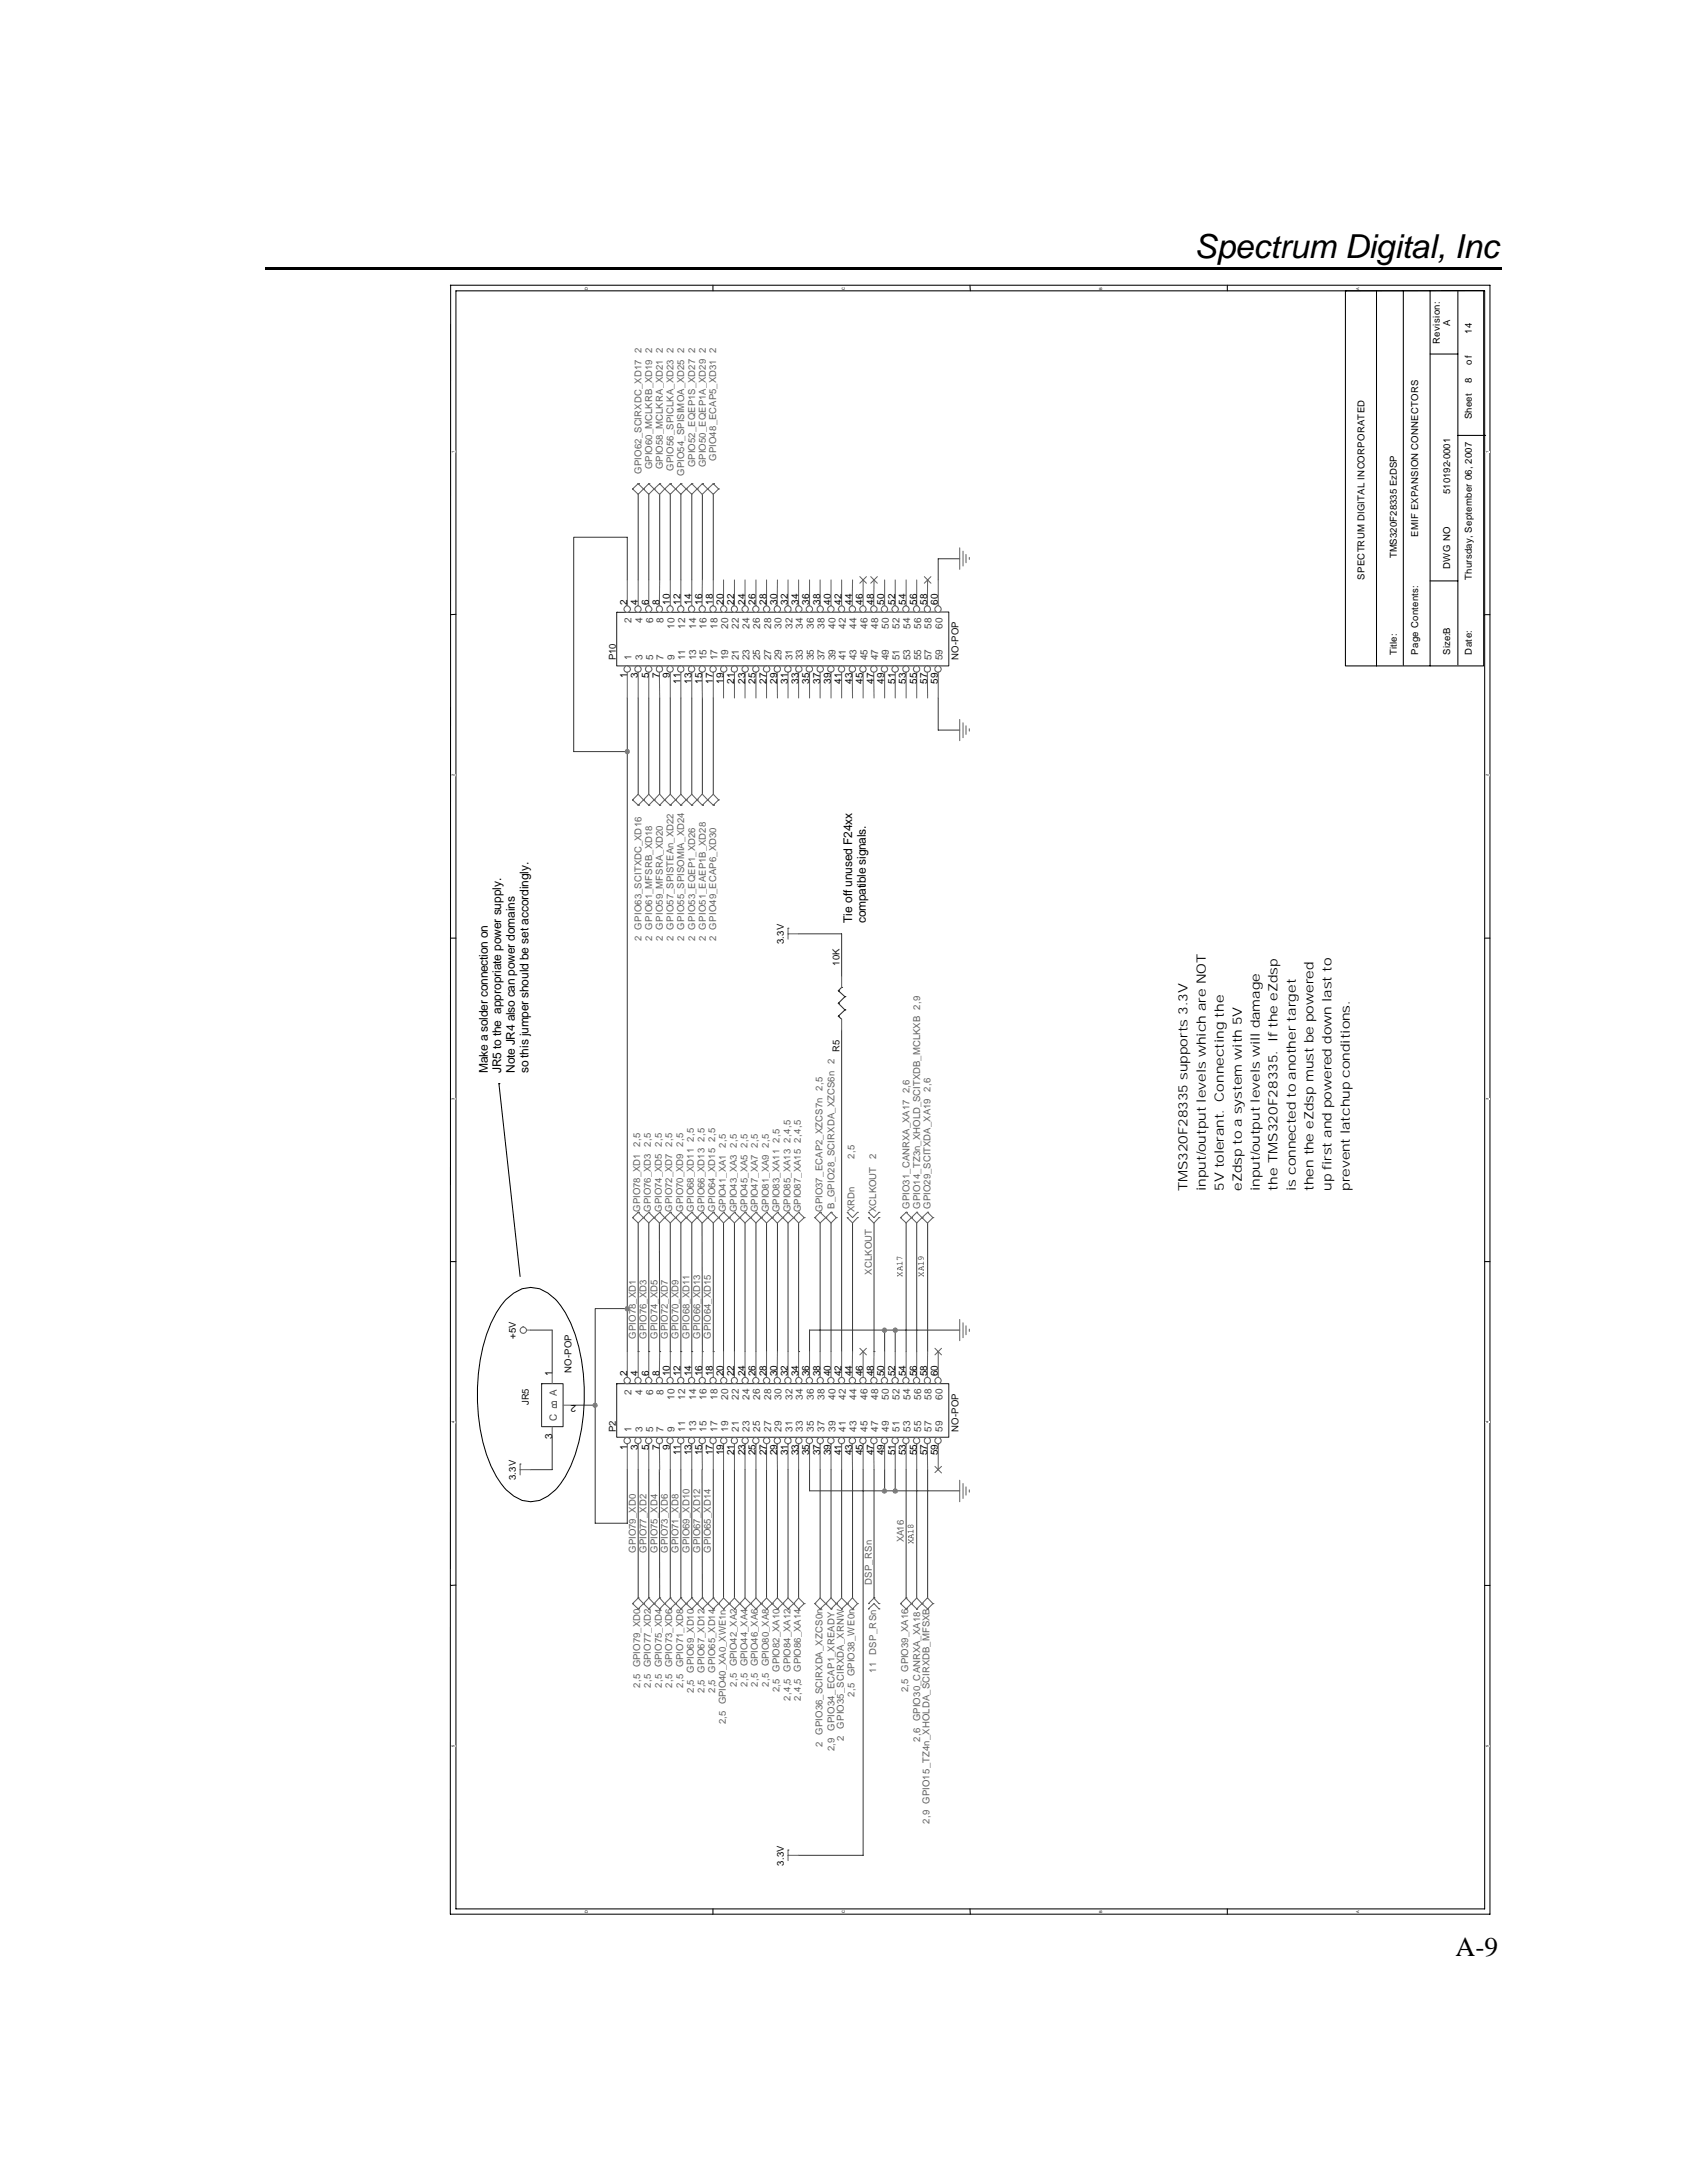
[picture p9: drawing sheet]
<svg xmlns="http://www.w3.org/2000/svg" width="216mm" height="279mm" viewBox="0 0 216 279" stroke-linecap="round" stroke-linejoin="round" font-family="sans-serif">
<defs><g id="words">
<text font-size="4.2" x="152.9" y="33">Spectrum Digital, Inc</text>
<text font-size="3.5" x="186.3" y="250.4">A-9</text>
<g font-size="1.6">
<text x="152" y="152.4" transform="rotate(-90 152 152.4)">TMS320F28335 supports 3.3V</text>
<text x="154.3" y="152.4" transform="rotate(-90 154.3 152.4)">input/output levels which are NOT</text>
<text x="156.6" y="152.4" transform="rotate(-90 156.6 152.4)">5V tolerant. Connecting the</text>
<text x="158.9" y="152.4" transform="rotate(-90 158.9 152.4)">eZdsp to a system with 5V</text>
<text x="161.2" y="152.4" transform="rotate(-90 161.2 152.4)">input/output levels will damage</text>
<text x="163.5" y="152.4" transform="rotate(-90 163.5 152.4)">the TMS320F28335. If the eZdsp</text>
<text x="165.8" y="152.4" transform="rotate(-90 165.8 152.4)">is connected to another target</text>
<text x="168.1" y="152.4" transform="rotate(-90 168.1 152.4)">then the eZdsp must be powered</text>
<text x="170.4" y="152.4" transform="rotate(-90 170.4 152.4)">up first and powered down last to</text>
<text x="172.7" y="152.4" transform="rotate(-90 172.7 152.4)">prevent latchup conditions.</text>
</g>
<g font-size="1.5">
<text x="109.1" y="118.1" transform="rotate(-90 109.1 118.1)">Tie off unused F24xx</text>
<text x="110.8" y="118.1" transform="rotate(-90 110.8 118.1)">compatible signals.</text>
<text x="62.4" y="137.3" transform="rotate(-90 62.4 137.3)">Make a solder connection on</text>
<text x="64.1" y="137.3" transform="rotate(-90 64.1 137.3)">JR5 to the appropriate power supply.</text>
<text x="65.9" y="137.3" transform="rotate(-90 65.9 137.3)">Note JR4 also can power domains</text>
<text x="67.6" y="137.3" transform="rotate(-90 67.6 137.3)">so this jumper should be set accordingly.</text>
</g>
<g font-size="1.3">
<text x="80.3" y="77.4" transform="rotate(-90 80.3 77.4)">2</text>
<text x="81.6" y="77.4" transform="rotate(-90 81.6 77.4)">4</text>
<text x="83" y="77.4" transform="rotate(-90 83 77.4)">6</text>
<text x="84.4" y="77.4" transform="rotate(-90 84.4 77.4)">8</text>
<text x="85.7" y="77.4" transform="rotate(-90 85.7 77.4)">10</text>
<text x="87.1" y="77.4" transform="rotate(-90 87.1 77.4)">12</text>
<text x="88.5" y="77.4" transform="rotate(-90 88.5 77.4)">14</text>
<text x="89.8" y="77.4" transform="rotate(-90 89.8 77.4)">16</text>
<text x="91.2" y="77.4" transform="rotate(-90 91.2 77.4)">18</text>
<text x="92.6" y="77.4" transform="rotate(-90 92.6 77.4)">20</text>
<text x="94" y="77.4" transform="rotate(-90 94 77.4)">22</text>
<text x="95.3" y="77.4" transform="rotate(-90 95.3 77.4)">24</text>
<text x="96.7" y="77.4" transform="rotate(-90 96.7 77.4)">26</text>
<text x="98.1" y="77.4" transform="rotate(-90 98.1 77.4)">28</text>
<text x="99.5" y="77.4" transform="rotate(-90 99.5 77.4)">30</text>
<text x="100.8" y="77.4" transform="rotate(-90 100.8 77.4)">32</text>
<text x="102.2" y="77.4" transform="rotate(-90 102.2 77.4)">34</text>
<text x="103.6" y="77.4" transform="rotate(-90 103.6 77.4)">36</text>
<text x="105" y="77.4" transform="rotate(-90 105 77.4)">38</text>
<text x="106.3" y="77.4" transform="rotate(-90 106.3 77.4)">40</text>
<text x="107.7" y="77.4" transform="rotate(-90 107.7 77.4)">42</text>
<text x="109.1" y="77.4" transform="rotate(-90 109.1 77.4)">44</text>
<text x="110.4" y="77.4" transform="rotate(-90 110.4 77.4)">46</text>
<text x="111.8" y="77.4" transform="rotate(-90 111.8 77.4)">48</text>
<text x="113.2" y="77.4" transform="rotate(-90 113.2 77.4)">50</text>
<text x="114.6" y="77.4" transform="rotate(-90 114.6 77.4)">52</text>
<text x="115.9" y="77.4" transform="rotate(-90 115.9 77.4)">54</text>
<text x="117.3" y="77.4" transform="rotate(-90 117.3 77.4)">56</text>
<text x="118.7" y="77.4" transform="rotate(-90 118.7 77.4)">58</text>
<text x="120" y="77.4" transform="rotate(-90 120 77.4)">60</text>
<text x="80.3" y="86.8" transform="rotate(-90 80.3 86.8)">1</text>
<text x="81.6" y="86.8" transform="rotate(-90 81.6 86.8)">3</text>
<text x="83" y="86.8" transform="rotate(-90 83 86.8)">5</text>
<text x="84.4" y="86.8" transform="rotate(-90 84.4 86.8)">7</text>
<text x="85.7" y="86.8" transform="rotate(-90 85.7 86.8)">9</text>
<text x="87.1" y="87.6" transform="rotate(-90 87.1 87.6)">11</text>
<text x="88.5" y="87.6" transform="rotate(-90 88.5 87.6)">13</text>
<text x="89.8" y="87.6" transform="rotate(-90 89.8 87.6)">15</text>
<text x="91.2" y="87.6" transform="rotate(-90 91.2 87.6)">17</text>
<text x="92.6" y="87.6" transform="rotate(-90 92.6 87.6)">19</text>
<text x="94" y="87.6" transform="rotate(-90 94 87.6)">21</text>
<text x="95.3" y="87.6" transform="rotate(-90 95.3 87.6)">23</text>
<text x="96.7" y="87.6" transform="rotate(-90 96.7 87.6)">25</text>
<text x="98.1" y="87.6" transform="rotate(-90 98.1 87.6)">27</text>
<text x="99.5" y="87.6" transform="rotate(-90 99.5 87.6)">29</text>
<text x="100.8" y="87.6" transform="rotate(-90 100.8 87.6)">31</text>
<text x="102.2" y="87.6" transform="rotate(-90 102.2 87.6)">33</text>
<text x="103.6" y="87.6" transform="rotate(-90 103.6 87.6)">35</text>
<text x="105" y="87.6" transform="rotate(-90 105 87.6)">37</text>
<text x="106.3" y="87.6" transform="rotate(-90 106.3 87.6)">39</text>
<text x="107.7" y="87.6" transform="rotate(-90 107.7 87.6)">41</text>
<text x="109.1" y="87.6" transform="rotate(-90 109.1 87.6)">43</text>
<text x="110.4" y="87.6" transform="rotate(-90 110.4 87.6)">45</text>
<text x="111.8" y="87.6" transform="rotate(-90 111.8 87.6)">47</text>
<text x="113.2" y="87.6" transform="rotate(-90 113.2 87.6)">49</text>
<text x="114.6" y="87.6" transform="rotate(-90 114.6 87.6)">51</text>
<text x="115.9" y="87.6" transform="rotate(-90 115.9 87.6)">53</text>
<text x="117.3" y="87.6" transform="rotate(-90 117.3 87.6)">55</text>
<text x="118.7" y="87.6" transform="rotate(-90 118.7 87.6)">57</text>
<text x="120" y="87.6" transform="rotate(-90 120 87.6)">59</text>
<text x="70.7" y="176.1" transform="rotate(-90 70.7 176.1)">1</text>
<text x="73.7" y="179.8" transform="rotate(-180 73.7 179.8)">2</text>
<text x="80.3" y="176.1" transform="rotate(-90 80.3 176.1)">2</text>
<text x="81.6" y="176.1" transform="rotate(-90 81.6 176.1)">4</text>
<text x="83" y="176.1" transform="rotate(-90 83 176.1)">6</text>
<text x="84.4" y="176.1" transform="rotate(-90 84.4 176.1)">8</text>
<text x="85.7" y="176.1" transform="rotate(-90 85.7 176.1)">10</text>
<text x="87.1" y="176.1" transform="rotate(-90 87.1 176.1)">12</text>
<text x="88.5" y="176.1" transform="rotate(-90 88.5 176.1)">14</text>
<text x="89.8" y="176.1" transform="rotate(-90 89.8 176.1)">16</text>
<text x="91.2" y="176.1" transform="rotate(-90 91.2 176.1)">18</text>
<text x="92.6" y="176.1" transform="rotate(-90 92.6 176.1)">20</text>
<text x="94" y="176.1" transform="rotate(-90 94 176.1)">22</text>
<text x="95.3" y="176.1" transform="rotate(-90 95.3 176.1)">24</text>
<text x="96.7" y="176.1" transform="rotate(-90 96.7 176.1)">26</text>
<text x="98.1" y="176.1" transform="rotate(-90 98.1 176.1)">28</text>
<text x="99.5" y="176.1" transform="rotate(-90 99.5 176.1)">30</text>
<text x="100.8" y="176.1" transform="rotate(-90 100.8 176.1)">32</text>
<text x="102.2" y="176.1" transform="rotate(-90 102.2 176.1)">34</text>
<text x="103.6" y="176.1" transform="rotate(-90 103.6 176.1)">36</text>
<text x="105" y="176.1" transform="rotate(-90 105 176.1)">38</text>
<text x="106.3" y="176.1" transform="rotate(-90 106.3 176.1)">40</text>
<text x="107.7" y="176.1" transform="rotate(-90 107.7 176.1)">42</text>
<text x="109.1" y="176.1" transform="rotate(-90 109.1 176.1)">44</text>
<text x="110.4" y="176.1" transform="rotate(-90 110.4 176.1)">46</text>
<text x="111.8" y="176.1" transform="rotate(-90 111.8 176.1)">48</text>
<text x="113.2" y="176.1" transform="rotate(-90 113.2 176.1)">50</text>
<text x="114.6" y="176.1" transform="rotate(-90 114.6 176.1)">52</text>
<text x="115.9" y="176.1" transform="rotate(-90 115.9 176.1)">54</text>
<text x="117.3" y="176.1" transform="rotate(-90 117.3 176.1)">56</text>
<text x="118.7" y="176.1" transform="rotate(-90 118.7 176.1)">58</text>
<text x="120" y="176.1" transform="rotate(-90 120 176.1)">60</text>
<text x="70.7" y="184.2" transform="rotate(-90 70.7 184.2)">3</text>
<text x="80.3" y="185.6" transform="rotate(-90 80.3 185.6)">1</text>
<text x="81.6" y="185.6" transform="rotate(-90 81.6 185.6)">3</text>
<text x="83" y="185.6" transform="rotate(-90 83 185.6)">5</text>
<text x="84.4" y="185.6" transform="rotate(-90 84.4 185.6)">7</text>
<text x="85.7" y="185.6" transform="rotate(-90 85.7 185.6)">9</text>
<text x="87.1" y="186.3" transform="rotate(-90 87.1 186.3)">11</text>
<text x="88.5" y="186.3" transform="rotate(-90 88.5 186.3)">13</text>
<text x="89.8" y="186.3" transform="rotate(-90 89.8 186.3)">15</text>
<text x="91.2" y="186.3" transform="rotate(-90 91.2 186.3)">17</text>
<text x="92.6" y="186.3" transform="rotate(-90 92.6 186.3)">19</text>
<text x="94" y="186.3" transform="rotate(-90 94 186.3)">21</text>
<text x="95.3" y="186.3" transform="rotate(-90 95.3 186.3)">23</text>
<text x="96.7" y="186.3" transform="rotate(-90 96.7 186.3)">25</text>
<text x="98.1" y="186.3" transform="rotate(-90 98.1 186.3)">27</text>
<text x="99.5" y="186.3" transform="rotate(-90 99.5 186.3)">29</text>
<text x="100.8" y="186.3" transform="rotate(-90 100.8 186.3)">31</text>
<text x="102.2" y="186.3" transform="rotate(-90 102.2 186.3)">33</text>
<text x="103.6" y="186.3" transform="rotate(-90 103.6 186.3)">35</text>
<text x="105" y="186.3" transform="rotate(-90 105 186.3)">37</text>
<text x="106.3" y="186.3" transform="rotate(-90 106.3 186.3)">39</text>
<text x="107.7" y="186.3" transform="rotate(-90 107.7 186.3)">41</text>
<text x="109.1" y="186.3" transform="rotate(-90 109.1 186.3)">43</text>
<text x="110.4" y="186.3" transform="rotate(-90 110.4 186.3)">45</text>
<text x="111.8" y="186.3" transform="rotate(-90 111.8 186.3)">47</text>
<text x="113.2" y="186.3" transform="rotate(-90 113.2 186.3)">49</text>
<text x="114.6" y="186.3" transform="rotate(-90 114.6 186.3)">51</text>
<text x="115.9" y="186.3" transform="rotate(-90 115.9 186.3)">53</text>
<text x="117.3" y="186.3" transform="rotate(-90 117.3 186.3)">55</text>
<text x="118.7" y="186.3" transform="rotate(-90 118.7 186.3)">57</text>
<text x="120" y="186.3" transform="rotate(-90 120 186.3)">59</text>
</g>
<g font-size="1.3" fill="#454545">
<text x="80.8" y="79.7" transform="rotate(-90 80.8 79.7)">2</text>
<text x="82.2" y="79.7" transform="rotate(-90 82.2 79.7)">4</text>
<text x="83.6" y="79.7" transform="rotate(-90 83.6 79.7)">6</text>
<text x="84.9" y="79.7" transform="rotate(-90 84.9 79.7)">8</text>
<text x="86.3" y="80.4" transform="rotate(-90 86.3 80.4)">10</text>
<text x="87.7" y="80.4" transform="rotate(-90 87.7 80.4)">12</text>
<text x="89.1" y="80.4" transform="rotate(-90 89.1 80.4)">14</text>
<text x="90.4" y="80.4" transform="rotate(-90 90.4 80.4)">16</text>
<text x="91.8" y="80.4" transform="rotate(-90 91.8 80.4)">18</text>
<text x="93.2" y="80.4" transform="rotate(-90 93.2 80.4)">20</text>
<text x="94.5" y="80.4" transform="rotate(-90 94.5 80.4)">22</text>
<text x="95.9" y="80.4" transform="rotate(-90 95.9 80.4)">24</text>
<text x="97.3" y="80.4" transform="rotate(-90 97.3 80.4)">26</text>
<text x="98.7" y="80.4" transform="rotate(-90 98.7 80.4)">28</text>
<text x="100" y="80.4" transform="rotate(-90 100 80.4)">30</text>
<text x="101.4" y="80.4" transform="rotate(-90 101.4 80.4)">32</text>
<text x="102.8" y="80.4" transform="rotate(-90 102.8 80.4)">34</text>
<text x="104.2" y="80.4" transform="rotate(-90 104.2 80.4)">36</text>
<text x="105.5" y="80.4" transform="rotate(-90 105.5 80.4)">38</text>
<text x="106.9" y="80.4" transform="rotate(-90 106.9 80.4)">40</text>
<text x="108.3" y="80.4" transform="rotate(-90 108.3 80.4)">42</text>
<text x="109.6" y="80.4" transform="rotate(-90 109.6 80.4)">44</text>
<text x="111" y="80.4" transform="rotate(-90 111 80.4)">46</text>
<text x="112.4" y="80.4" transform="rotate(-90 112.4 80.4)">48</text>
<text x="113.8" y="80.4" transform="rotate(-90 113.8 80.4)">50</text>
<text x="115.1" y="80.4" transform="rotate(-90 115.1 80.4)">52</text>
<text x="116.5" y="80.4" transform="rotate(-90 116.5 80.4)">54</text>
<text x="117.9" y="80.4" transform="rotate(-90 117.9 80.4)">56</text>
<text x="119.2" y="80.4" transform="rotate(-90 119.2 80.4)">58</text>
<text x="120.6" y="80.4" transform="rotate(-90 120.6 80.4)">60</text>
<text x="80.8" y="84.5" transform="rotate(-90 80.8 84.5)">1</text>
<text x="82.2" y="84.5" transform="rotate(-90 82.2 84.5)">3</text>
<text x="83.6" y="84.5" transform="rotate(-90 83.6 84.5)">5</text>
<text x="84.9" y="84.5" transform="rotate(-90 84.9 84.5)">7</text>
<text x="86.3" y="84.5" transform="rotate(-90 86.3 84.5)">9</text>
<text x="87.7" y="84.5" transform="rotate(-90 87.7 84.5)">11</text>
<text x="89.1" y="84.5" transform="rotate(-90 89.1 84.5)">13</text>
<text x="90.4" y="84.5" transform="rotate(-90 90.4 84.5)">15</text>
<text x="91.8" y="84.5" transform="rotate(-90 91.8 84.5)">17</text>
<text x="93.2" y="84.5" transform="rotate(-90 93.2 84.5)">19</text>
<text x="94.5" y="84.5" transform="rotate(-90 94.5 84.5)">21</text>
<text x="95.9" y="84.5" transform="rotate(-90 95.9 84.5)">23</text>
<text x="97.3" y="84.5" transform="rotate(-90 97.3 84.5)">25</text>
<text x="98.7" y="84.5" transform="rotate(-90 98.7 84.5)">27</text>
<text x="100" y="84.5" transform="rotate(-90 100 84.5)">29</text>
<text x="101.4" y="84.5" transform="rotate(-90 101.4 84.5)">31</text>
<text x="102.8" y="84.5" transform="rotate(-90 102.8 84.5)">33</text>
<text x="104.2" y="84.5" transform="rotate(-90 104.2 84.5)">35</text>
<text x="105.5" y="84.5" transform="rotate(-90 105.5 84.5)">37</text>
<text x="106.9" y="84.5" transform="rotate(-90 106.9 84.5)">39</text>
<text x="108.3" y="84.5" transform="rotate(-90 108.3 84.5)">41</text>
<text x="109.6" y="84.5" transform="rotate(-90 109.6 84.5)">43</text>
<text x="111" y="84.5" transform="rotate(-90 111 84.5)">45</text>
<text x="112.4" y="84.5" transform="rotate(-90 112.4 84.5)">47</text>
<text x="113.8" y="84.5" transform="rotate(-90 113.8 84.5)">49</text>
<text x="115.1" y="84.5" transform="rotate(-90 115.1 84.5)">51</text>
<text x="116.5" y="84.5" transform="rotate(-90 116.5 84.5)">53</text>
<text x="117.9" y="84.5" transform="rotate(-90 117.9 84.5)">55</text>
<text x="119.2" y="84.5" transform="rotate(-90 119.2 84.5)">57</text>
<text x="120.6" y="84.5" transform="rotate(-90 120.6 84.5)">59</text>
<text x="71.3" y="178.6" transform="rotate(-90 71.3 178.6)">A</text>
<text x="71.4" y="179.3" transform="rotate(-180 71.4 179.3)">B</text>
<text x="80.8" y="178.5" transform="rotate(-90 80.8 178.5)">2</text>
<text x="82.2" y="178.5" transform="rotate(-90 82.2 178.5)">4</text>
<text x="83.6" y="178.5" transform="rotate(-90 83.6 178.5)">6</text>
<text x="84.9" y="178.5" transform="rotate(-90 84.9 178.5)">8</text>
<text x="86.3" y="179.2" transform="rotate(-90 86.3 179.2)">10</text>
<text x="87.7" y="179.2" transform="rotate(-90 87.7 179.2)">12</text>
<text x="89.1" y="179.2" transform="rotate(-90 89.1 179.2)">14</text>
<text x="90.4" y="179.2" transform="rotate(-90 90.4 179.2)">16</text>
<text x="91.8" y="179.2" transform="rotate(-90 91.8 179.2)">18</text>
<text x="93.2" y="179.2" transform="rotate(-90 93.2 179.2)">20</text>
<text x="94.5" y="179.2" transform="rotate(-90 94.5 179.2)">22</text>
<text x="95.9" y="179.2" transform="rotate(-90 95.9 179.2)">24</text>
<text x="97.3" y="179.2" transform="rotate(-90 97.3 179.2)">26</text>
<text x="98.7" y="179.2" transform="rotate(-90 98.7 179.2)">28</text>
<text x="100" y="179.2" transform="rotate(-90 100 179.2)">30</text>
<text x="101.4" y="179.2" transform="rotate(-90 101.4 179.2)">32</text>
<text x="102.8" y="179.2" transform="rotate(-90 102.8 179.2)">34</text>
<text x="104.2" y="179.2" transform="rotate(-90 104.2 179.2)">36</text>
<text x="105.5" y="179.2" transform="rotate(-90 105.5 179.2)">38</text>
<text x="106.9" y="179.2" transform="rotate(-90 106.9 179.2)">40</text>
<text x="108.3" y="179.2" transform="rotate(-90 108.3 179.2)">42</text>
<text x="109.6" y="179.2" transform="rotate(-90 109.6 179.2)">44</text>
<text x="111" y="179.2" transform="rotate(-90 111 179.2)">46</text>
<text x="112.4" y="179.2" transform="rotate(-90 112.4 179.2)">48</text>
<text x="113.8" y="179.2" transform="rotate(-90 113.8 179.2)">50</text>
<text x="115.1" y="179.2" transform="rotate(-90 115.1 179.2)">52</text>
<text x="116.5" y="179.2" transform="rotate(-90 116.5 179.2)">54</text>
<text x="117.9" y="179.2" transform="rotate(-90 117.9 179.2)">56</text>
<text x="119.2" y="179.2" transform="rotate(-90 119.2 179.2)">58</text>
<text x="120.6" y="179.2" transform="rotate(-90 120.6 179.2)">60</text>
<text x="71.3" y="181.9" transform="rotate(-90 71.3 181.9)">C</text>
<text x="80.8" y="183.3" transform="rotate(-90 80.8 183.3)">1</text>
<text x="82.2" y="183.3" transform="rotate(-90 82.2 183.3)">3</text>
<text x="83.6" y="183.3" transform="rotate(-90 83.6 183.3)">5</text>
<text x="84.9" y="183.3" transform="rotate(-90 84.9 183.3)">7</text>
<text x="86.3" y="183.3" transform="rotate(-90 86.3 183.3)">9</text>
<text x="87.7" y="183.3" transform="rotate(-90 87.7 183.3)">11</text>
<text x="89.1" y="183.3" transform="rotate(-90 89.1 183.3)">13</text>
<text x="90.4" y="183.3" transform="rotate(-90 90.4 183.3)">15</text>
<text x="91.8" y="183.3" transform="rotate(-90 91.8 183.3)">17</text>
<text x="93.2" y="183.3" transform="rotate(-90 93.2 183.3)">19</text>
<text x="94.5" y="183.3" transform="rotate(-90 94.5 183.3)">21</text>
<text x="95.9" y="183.3" transform="rotate(-90 95.9 183.3)">23</text>
<text x="97.3" y="183.3" transform="rotate(-90 97.3 183.3)">25</text>
<text x="98.7" y="183.3" transform="rotate(-90 98.7 183.3)">27</text>
<text x="100" y="183.3" transform="rotate(-90 100 183.3)">29</text>
<text x="101.4" y="183.3" transform="rotate(-90 101.4 183.3)">31</text>
<text x="102.8" y="183.3" transform="rotate(-90 102.8 183.3)">33</text>
<text x="104.2" y="183.3" transform="rotate(-90 104.2 183.3)">35</text>
<text x="105.5" y="183.3" transform="rotate(-90 105.5 183.3)">37</text>
<text x="106.9" y="183.3" transform="rotate(-90 106.9 183.3)">39</text>
<text x="108.3" y="183.3" transform="rotate(-90 108.3 183.3)">41</text>
<text x="109.6" y="183.3" transform="rotate(-90 109.6 183.3)">43</text>
<text x="111" y="183.3" transform="rotate(-90 111 183.3)">45</text>
<text x="112.4" y="183.3" transform="rotate(-90 112.4 183.3)">47</text>
<text x="113.8" y="183.3" transform="rotate(-90 113.8 183.3)">49</text>
<text x="115.1" y="183.3" transform="rotate(-90 115.1 183.3)">51</text>
<text x="116.5" y="183.3" transform="rotate(-90 116.5 183.3)">53</text>
<text x="117.9" y="183.3" transform="rotate(-90 117.9 183.3)">55</text>
<text x="119.2" y="183.3" transform="rotate(-90 119.2 183.3)">57</text>
<text x="120.6" y="183.3" transform="rotate(-90 120.6 183.3)">59</text>
</g>
<g font-size="1.2">
<text x="185.6" y="41.7" transform="rotate(-90 185.6 41.7)">A</text>
<text x="184.2" y="44" transform="rotate(-90 184.2 44)">Revision:</text>
<text x="188.4" y="46.7" transform="rotate(-90 188.4 46.7)">o f</text>
<text x="188.4" y="42.7" transform="rotate(-90 188.4 42.7)">14</text>
<text x="188.4" y="53.7" transform="rotate(-90 188.4 53.7)">Sheet</text>
<text x="188.4" y="49" transform="rotate(-90 188.4 49)">8</text>
<text x="185.6" y="63.3" transform="rotate(-90 185.6 63.3)">510192-0001</text>
<text x="178.7" y="71.5" transform="rotate(-90 178.7 71.5)">TMS320F28335 EzDSP</text>
<text x="181.5" y="68.7" transform="rotate(-90 181.5 68.7)">EMIF EXPANSION CONNECTORS</text>
<text x="174.6" y="74.2" transform="rotate(-90 174.6 74.2)">SPECTRUM DIGITAL INCORPORATED</text>
<text x="185.6" y="72.8" transform="rotate(-90 185.6 72.8)">DWG NO</text>
<text x="188.4" y="74.2" transform="rotate(-90 188.4 74.2)">Thursday, September 06, 2007</text>
<text x="178.7" y="83.8" transform="rotate(-90 178.7 83.8)">Title:</text>
<text x="181.5" y="83.8" transform="rotate(-90 181.5 83.8)">Page Contents:</text>
<text x="185.6" y="83.8" transform="rotate(-90 185.6 83.8)">Size:B</text>
<text x="188.4" y="83.8" transform="rotate(-90 188.4 83.8)">Date:</text>
<text x="100.3" y="120.9" transform="rotate(-90 100.3 120.9)">3.3V</text>
<text x="66" y="171.3" transform="rotate(-90 66 171.3)">+5V</text>
<text x="66" y="189.5" transform="rotate(-90 66 189.5)">3.3V</text>
<text x="100.3" y="238.8" transform="rotate(-90 100.3 238.8)">3.3V</text>
</g>
<g font-size="1.2" fill="#616161">
<text x="89" y="59.8" transform="rotate(-90 89 59.8)">GPIO52_EQEP1S_XD27 2</text>
<text x="90.3" y="59.8" transform="rotate(-90 90.3 59.8)">GPIO50_EQEP1A_XD29 2</text>
<text x="91.7" y="59" transform="rotate(-90 91.7 59)">GPIO48_ECAP5_XD31 2</text>
<text x="82.1" y="60.6" transform="rotate(-90 82.1 60.6)">GPIO62_SCIRXDC_XD17 2</text>
<text x="83.5" y="60.1" transform="rotate(-90 83.5 60.1)">GPIO60_MCLKRB_XD19 2</text>
<text x="84.8" y="60.1" transform="rotate(-90 84.8 60.1)">GPIO58_MCLKRA_XD21 2</text>
<text x="86.2" y="60.3" transform="rotate(-90 86.2 60.3)">GPIO56_SPICLKA_XD23 2</text>
<text x="87.6" y="60.9" transform="rotate(-90 87.6 60.9)">GPIO54_SPISIMOA_XD25 2</text>
<text x="82.1" y="120.5" transform="rotate(-90 82.1 120.5)">2 GPIO63_SCITXDC_XD16</text>
<text x="83.5" y="120.5" transform="rotate(-90 83.5 120.5)">2 GPIO61_MFSRB_XD18</text>
<text x="84.8" y="120.5" transform="rotate(-90 84.8 120.5)">2 GPIO59_MFSRA_XD20</text>
<text x="86.2" y="120.5" transform="rotate(-90 86.2 120.5)">2 GPIO57_SPISTEAn_XD22</text>
<text x="87.6" y="120.5" transform="rotate(-90 87.6 120.5)">2 GPIO55_SPISOMIA_XD24</text>
<text x="89" y="120.5" transform="rotate(-90 89 120.5)">2 GPIO53_EQEP1_XD26</text>
<text x="90.3" y="120.5" transform="rotate(-90 90.3 120.5)">2 GPIO51_EAEP1B_XD28</text>
<text x="91.7" y="120.5" transform="rotate(-90 91.7 120.5)">2 GPIO49_ECAP6_XD30</text>
<text x="105.3" y="139.6" transform="rotate(-90 105.3 139.6)">2,5</text>
<text x="109.4" y="148.3" transform="rotate(-90 109.4 148.3)">2,5</text>
<text x="112.1" y="148.3" transform="rotate(-90 112.1 148.3)">2</text>
<text x="81.9" y="155.2" transform="rotate(-90 81.9 155.2)">GPIO78_XD1 2,5</text>
<text x="83.3" y="155.2" transform="rotate(-90 83.3 155.2)">GPIO76_XD3 2,5</text>
<text x="84.7" y="155.2" transform="rotate(-90 84.7 155.2)">GPIO74_XD5 2,5</text>
<text x="86" y="155.2" transform="rotate(-90 86 155.2)">GPIO72_XD7 2,5</text>
<text x="87.4" y="155.2" transform="rotate(-90 87.4 155.2)">GPIO70_XD9 2,5</text>
<text x="88.8" y="155.2" transform="rotate(-90 88.8 155.2)">GPIO68_XD11 2,5</text>
<text x="90.1" y="155.2" transform="rotate(-90 90.1 155.2)">GPIO66_XD13 2,5</text>
<text x="91.5" y="155.2" transform="rotate(-90 91.5 155.2)">GPIO64_XD15 2,5</text>
<text x="92.9" y="155.2" transform="rotate(-90 92.9 155.2)">GPIO41_XA1 2,5</text>
<text x="94.3" y="155.2" transform="rotate(-90 94.3 155.2)">GPIO43_XA3 2,5</text>
<text x="95.6" y="155.2" transform="rotate(-90 95.6 155.2)">GPIO45_XA5 2,5</text>
<text x="97" y="155.2" transform="rotate(-90 97 155.2)">GPIO47_XA7 2,5</text>
<text x="98.4" y="155.2" transform="rotate(-90 98.4 155.2)">GPIO81_XA9 2,5</text>
<text x="99.8" y="155.2" transform="rotate(-90 99.8 155.2)">GPIO83_XA11 2,5</text>
<text x="101.1" y="155.2" transform="rotate(-90 101.1 155.2)">GPIO85_XA13 2,4,5</text>
<text x="102.5" y="155.2" transform="rotate(-90 102.5 155.2)">GPIO87_XA15 2,4,5</text>
<text x="105.3" y="155.2" transform="rotate(-90 105.3 155.2)">GPIO37_ECAP2_XZCS7n</text>
<text x="106.8" y="154.7" transform="rotate(-90 106.8 154.7)">B_GPIO28_SCIRXDA_XZCS6n 2</text>
<text x="109.4" y="155.2" transform="rotate(-90 109.4 155.2)">XRDn</text>
<text x="112.1" y="155.2" transform="rotate(-90 112.1 155.2)">XCLKOUT</text>
<text x="116.4" y="154.7" transform="rotate(-90 116.4 154.7)">GPIO31_CANRXA_XA17 2,6</text>
<text x="117.7" y="154.7" transform="rotate(-90 117.7 154.7)">GPIO14_TZ3n_XHOLD_SCITXDB_MCLKXB 2,9</text>
<text x="119.1" y="154.7" transform="rotate(-90 119.1 154.7)">GPIO29_SCITXDA_XA19 2,6</text>
<text x="111.6" y="163.1" transform="rotate(-90 111.6 163.1)">XCLKOUT</text>
<text x="81.4" y="171.3" transform="rotate(-90 81.4 171.3)">GPIO78_XD1</text>
<text x="82.7" y="171.3" transform="rotate(-90 82.7 171.3)">GPIO76_XD3</text>
<text x="84.1" y="171.3" transform="rotate(-90 84.1 171.3)">GPIO74_XD5</text>
<text x="85.5" y="171.3" transform="rotate(-90 85.5 171.3)">GPIO72_XD7</text>
<text x="86.8" y="171.3" transform="rotate(-90 86.8 171.3)">GPIO70_XD9</text>
<text x="88.2" y="171.3" transform="rotate(-90 88.2 171.3)">GPIO68_XD11</text>
<text x="89.6" y="171.3" transform="rotate(-90 89.6 171.3)">GPIO66_XD13</text>
<text x="91" y="171.3" transform="rotate(-90 91 171.3)">GPIO64_XD15</text>
<text x="115.7" y="197.4" transform="rotate(-90 115.7 197.4)">XA16</text>
<text x="81.4" y="198.8" transform="rotate(-90 81.4 198.8)">GPIO79_XD0</text>
<text x="82.7" y="198.8" transform="rotate(-90 82.7 198.8)">GPIO77_XD2</text>
<text x="84.1" y="198.8" transform="rotate(-90 84.1 198.8)">GPIO75_XD4</text>
<text x="85.5" y="198.8" transform="rotate(-90 85.5 198.8)">GPIO73_XD6</text>
<text x="86.8" y="198.8" transform="rotate(-90 86.8 198.8)">GPIO71_XD8</text>
<text x="88.2" y="198.8" transform="rotate(-90 88.2 198.8)">GPIO69_XD10</text>
<text x="89.6" y="198.8" transform="rotate(-90 89.6 198.8)">GPIO67_XD12</text>
<text x="91" y="198.8" transform="rotate(-90 91 198.8)">GPIO65_XD14</text>
<text x="111.6" y="202.8" transform="rotate(-90 111.6 202.8)">DSP_RSn</text>
<text x="94.3" y="215.9" transform="rotate(-90 94.3 215.9)">2,5 GPIO42_XA2</text>
<text x="95.6" y="215.9" transform="rotate(-90 95.6 215.9)">2,5 GPIO44_XA4</text>
<text x="97" y="215.9" transform="rotate(-90 97 215.9)">2,5 GPIO46_XA6</text>
<text x="98.4" y="215.9" transform="rotate(-90 98.4 215.9)">2,5 GPIO80_XA8</text>
<text x="112.1" y="214.1" transform="rotate(-90 112.1 214.1)">11</text>
<text x="112.1" y="211.8" transform="rotate(-90 112.1 211.8)">DSP_RSn</text>
<text x="81.9" y="216" transform="rotate(-90 81.9 216)">2,5 GPIO79_XD0</text>
<text x="83.3" y="216" transform="rotate(-90 83.3 216)">2,5 GPIO77_XD2</text>
<text x="84.7" y="216" transform="rotate(-90 84.7 216)">2,5 GPIO75_XD4</text>
<text x="86" y="216" transform="rotate(-90 86 216)">2,5 GPIO73_XD6</text>
<text x="87.4" y="216" transform="rotate(-90 87.4 216)">2,5 GPIO71_XD8</text>
<text x="88.8" y="216.7" transform="rotate(-90 88.8 216.7)">2,5 GPIO69_XD10</text>
<text x="90.1" y="216.7" transform="rotate(-90 90.1 216.7)">2,5 GPIO67_XD12</text>
<text x="91.5" y="216.7" transform="rotate(-90 91.5 216.7)">2,5 GPIO65_XD14</text>
<text x="92.9" y="220.7" transform="rotate(-90 92.9 220.7)">2,5 GPIO40_XA0_XWE1n</text>
<text x="99.8" y="216.6" transform="rotate(-90 99.8 216.6)">2,5 GPIO82_XA10</text>
<text x="101.1" y="217.7" transform="rotate(-90 101.1 217.7)">2,4,5 GPIO84_XA12</text>
<text x="102.5" y="217.7" transform="rotate(-90 102.5 217.7)">2,4,5 GPIO86_XA14</text>
<text x="109.4" y="217.1" transform="rotate(-90 109.4 217.1)">2,5 GPIO38_WE0n</text>
<text x="116.2" y="216.6" transform="rotate(-90 116.2 216.6)">2,5 GPIO39_XA16</text>
<text x="105.3" y="223.6" transform="rotate(-90 105.3 223.6)">2 GPIO36_SCIRXDA_XZCS0n</text>
<text x="106.8" y="224.2" transform="rotate(-90 106.8 224.2)">2,9 GPIO34_ECAP1_XREADY</text>
<text x="108" y="222.8" transform="rotate(-90 108 222.8)">2 GPIO35_SCIRXDA_XRNW</text>
<text x="117.7" y="222.9" transform="rotate(-90 117.7 222.9)">2,6 GPIO30_CANRXA_XA18</text>
<text x="119" y="233.5" transform="rotate(-90 119 233.5)">2,9 GPIO15_TZ4n_XHOLDA_SCIRXDB_MFSXB</text>
</g>
<g font-size="1.2" fill="#111">
<text x="78.8" y="84.5" transform="rotate(-90 78.8 84.5)">P10</text>
<text x="122.7" y="84.5" transform="rotate(-90 122.7 84.5)">NO-POP</text>
<text x="107.5" y="123.6" transform="rotate(-90 107.5 123.6)">10K</text>
<text x="107.5" y="134.6" transform="rotate(-90 107.5 134.6)">R5</text>
<text x="67.7" y="179.8" transform="rotate(-90 67.7 179.8)">JR5</text>
<text x="73.1" y="175.7" transform="rotate(-90 73.1 175.7)">NO-POP</text>
<text x="78.8" y="183.3" transform="rotate(-90 78.8 183.3)">P2</text>
<text x="122.7" y="183.3" transform="rotate(-90 122.7 183.3)">NO-POP</text>
</g>
<g font-size="1.1">
<text x="115.5" y="163.4" transform="rotate(-90 115.5 163.4)">XA17</text>
<text x="118.3" y="163.4" transform="rotate(-90 118.3 163.4)">XA19</text>
<text x="116.9" y="197.7" transform="rotate(-90 116.9 197.7)">XA18</text>
</g>
<g font-size=".5">
<text x="75.2" y="37.1" transform="rotate(-90 75.2 37.1)">D</text>
<text x="108.1" y="37.1" transform="rotate(-90 108.1 37.1)">C</text>
<text x="141.1" y="37.1" transform="rotate(-90 141.1 37.1)">B</text>
<text x="174" y="37.1" transform="rotate(-90 174 37.1)">A</text>
<text x="58.2" y="57.9" transform="rotate(-90 58.2 57.9)">1</text>
<text x="190.5" y="57.9" transform="rotate(-90 190.5 57.9)">1</text>
<text x="58.2" y="99.3" transform="rotate(-90 58.2 99.3)">2</text>
<text x="190.5" y="99.3" transform="rotate(-90 190.5 99.3)">2</text>
<text x="58.2" y="140.8" transform="rotate(-90 58.2 140.8)">3</text>
<text x="190.5" y="140.8" transform="rotate(-90 190.5 140.8)">3</text>
<text x="58.2" y="182.2" transform="rotate(-90 58.2 182.2)">4</text>
<text x="190.5" y="182.2" transform="rotate(-90 190.5 182.2)">4</text>
<text x="58.2" y="223.6" transform="rotate(-90 58.2 223.6)">5</text>
<text x="190.5" y="223.6" transform="rotate(-90 190.5 223.6)">5</text>
<text x="75.2" y="244.8" transform="rotate(-90 75.2 244.8)">D</text>
<text x="108.1" y="244.8" transform="rotate(-90 108.1 244.8)">C</text>
<text x="141.1" y="244.8" transform="rotate(-90 141.1 244.8)">B</text>
<text x="174" y="244.8" transform="rotate(-90 174 244.8)">A</text>
</g>
</g></defs>
<path d="M33.9 34.1h.2v.4h-.2z" fill="#000"/>
<path d="M34.1 34.3h158.1" fill="none" stroke="#000" stroke-width=".34"/>
<path d="M55.5 35.4h135.7v209.6h-135.7z" fill="#fff"/>
<path d="M57.6 36.5h133.1v208.5h-133M57.7 36.5l-.1 208.5M58.3 37.2h131.7v207.1h-131.7z" fill="none" stroke="#000" stroke-width=".13"/>
<g fill="#fff">
<path d="M57.8 223.4h.5v.2h-.5z"/>
<path d="M190.1 223.4h.5v.2h-.5z"/>
</g>
<path d="M58.3 202.9h-.6M190 202.9h.7" fill="none" stroke="#000" stroke-width=".13"/>
<g fill="#fff">
<path d="M57.8 181.9h.5v.3h-.6z"/>
<path d="M190.1 181.9h.5v.3h-.5z"/>
</g>
<path d="M57.7 161.5h.6M190 161.5h.7" fill="none" stroke="#000" stroke-width=".13"/>
<g fill="#fff">
<path d="M57.8 140.5h.5v.3h-.6z"/>
<path d="M190.1 140.5h.5v.3h-.5z"/>
</g>
<path d="M57.7 120.1h.6M190 120.1h.7" fill="none" stroke="#000" stroke-width=".13"/>
<g fill="#fff">
<path d="M57.8 99.1h.5v.3h-.5z"/>
<path d="M190.1 99.1h.5v.3h-.5z"/>
</g>
<path d="M58.3 78.6l-.6 .1M190 78.7h.7" fill="none" stroke="#000" stroke-width=".13"/>
<g fill="#fff">
<path d="M57.8 57.7h.5v.2h-.6z"/>
<path d="M190.1 57.7h.5v.2h-.5z"/>
<path d="M74.8 244.5h.5v.3h-.5z"/>
<path d="M74.8 36.7h.5v.4h-.5z"/>
<path d="M107.7 244.5h.6v.3h-.6z"/>
<path d="M107.7 36.7h.6v.4h-.6z"/>
</g>
<path d="M91.2 36.5v.7M91.2 244.3v.7" fill="none" stroke="#000" stroke-width=".13"/>
<g fill="#fff">
<path d="M140.6 244.5h.6v.3h-.6z"/>
<path d="M140.6 36.7h.6v.4h-.6z"/>
</g>
<path d="M124.1 36.5l.1 .7M124.1 244.3l.1 .7" fill="none" stroke="#000" stroke-width=".13"/>
<g fill="#fff">
<path d="M173.5 244.5h.6v.3h-.6z"/>
<path d="M173.5 36.7h.6v.4h-.6z"/>
</g>
<g fill="none" stroke="#000" stroke-width=".13">
<path d="M157.1 36.5v.7M172.2 37.2h.1M176.2 37.2v48M179.6 37.2v47.9M183 37.2v48M186.6 37.2v47.9M189.9 37.2h-17.7v48h17.7v-48M183 45.3h3.6M186.6 55.7h3.4M190 55.7h.1M183 74.4h3.6M63.9 138.7h.1"/>
<path d="M63.9 138.7l2.7 24.7M64.8 166.3a4 4 0 0 1 4.3-1.4 7 7 0 0 1 3.6 3.8 24.3 24.3 0 0 1 1.6 15 15.2 15.2 0 0 1-3.2 7 4 4 0 0 1-4.3 1.3 7 7 0 0 1-3.6-3.7 24.3 24.3 0 0 1-1.6-15.1 15.2 15.2 0 0 1 3.2-6.9zM157.1 244.3v.7"/>
</g>
<g fill="none" stroke="#3d3d3d" stroke-width=".13">
<path d="M80.3 74.2v-5.4h-6.9v27.4h6.9M81.7 63.3v10.9M83 63.3v10.9M84.4 63.3v10.9M85.8 63.3v10.9M87.1 63.3v10.9M88.5 63.3v10.9M89.9 63.3v10.9M91.3 63.3v10.9M122.8 71.5h-2.7v2.7M80.3 89.3v83.7M81.7 89.3v12.4"/>
<path d="M83 89.3v12.4M84.4 89.3v12.4M85.8 89.3v12.4M87.1 89.3v12.4M88.5 89.3v12.4M89.9 89.3v12.4M91.3 89.3v12.4M120.1 89.3v4.1h2.7M102.2 119.5h5.5v5.5M107.7 131.8v41.2M81.7 156.5v16.5M83 156.5v16.5"/>
<path d="M84.4 156.5v16.5M85.8 156.5v16.5M87.1 156.5v16.5M88.5 156.5v16.5M89.8 156.5l.1 16.5M91.3 156.5v16.5M92.6 156.5v16.5M94 156.5v16.5M95.3 156.5v16.5M96.7 156.5v16.5M98.1 156.5v16.5M99.5 156.5v16.5"/>
<path d="M100.9 156.5v16.5M102.2 156.5v16.5M105 156.5v16.5M106.4 156.5v16.5M109.1 156.5v16.5M111.9 156.5v16.5M116 156.5v16.5M117.3 156.5v16.5M118.7 156.5v16.5M67.9 170.2h2.8v5.5M73.4 179.8h2.8M76.2 179.8v15.2h4.1v-6.9"/>
<path d="M80.3 167.5h-4.1v12.3M81.7 173h.1M83 173h.1M84.4 173h.1M85.8 173h.1M87.1 173h.1M88.5 173h.1M89.9 173h.1M91.3 173h.1M102.2 173h.1M111.9 173h.1M113.2 170.2v2.8"/>
<path d="M114.6 170.2v2.8M122.8 170.2h-19.2v2.8M70.7 184v4.1h-2.8M81.7 188.1v16.4M83 188.1v16.4M84.4 188.1v16.4M85.8 188.1v16.4M87.1 188.1v16.4M88.5 188.1v16.4M89.8 188.1l.1 16.4M91.3 188.1v16.4M92.6 188.1v16.4"/>
<path d="M94 188.1v16.4M95.3 188.1v16.4M96.7 188.1v16.4M98.1 188.1v16.4M99.5 188.1v16.4M100.9 188.1v16.4M102.2 188.1v16.4M103.6 188.1v2.7h19.2M105 188.1v16.4M106.4 188.1v16.4M107.7 188.1v16.4M109.1 188.1v16.4"/>
<path d="M110.5 188.1v49.4h-8.3M111.9 188.1v16.4M113.2 188.1v2.7M114.6 188.1v2.7M116 188.1v16.4M117.3 188.1v16.4M118.7 188.1v16.4M81.7 204.5h.1M83 204.5h.1M84.4 204.5h.1M85.8 204.5h.1M87.1 204.5h.1"/>
<path d="M88.5 204.5h.1M89.9 204.5h.1M91.3 204.5h.1M111.9 204.5h.1M116 204.5h.1"/>
</g>
<g fill="none" stroke="#616161" stroke-width=".13">
<path d="M81 62.6h.1M81.7 61.9h.1M81.7 61.9l1.3 1.4 .7-.7M81.7 61.9l-.7 .7M82.4 62.6h.1M83 61.9h.1M83 61.9l1.4 1.4M83 61.9l-1.3 1.4-.7-.7M83.7 62.6h.1M84.4 61.9h.1M84.4 61.9l-.7 .7M84.4 61.9l.7 .7"/>
<path d="M85.1 62.6h.1M85.1 62.6l-.7 .7M85.8 61.9h.1M85.8 61.9l1.3 1.4 .7-.7M85.8 61.9l-.7 .7M86.5 62.6h.1M87.1 61.9h.1M87.1 61.9l-1.3 1.4-.7-.7M87.1 61.9l.7 .7M87.8 62.6h.1M88.5 61.9h.1M88.5 61.9l-.7 .7"/>
<path d="M88.5 61.9l.7 .7M89.2 62.6h.1M89.2 62.6l.6 .7M89.9 61.9h.1M89.9 61.9l-1.4 1.4-.7-.7M89.9 61.9l.7 .7M90.6 62.6h.1M90.6 62.6l.7 .7 .7-.7M90.6 62.6l-.7 .7M91.3 61.9h.1M91.3 61.9l-.7 .7M91.3 61.9l.7 .7"/>
<path d="M92 62.6h.1M122.8 70.1v2.8M123.2 70.5v1.9M123.6 71v1M124.1 71.3v.3M122.8 92.1v2.7M123.2 92.5v1.9M123.6 92.9v1.1M124.1 93.3v.3M81 102.4h.1M81 102.4l.7-.7 .7 .7M81 102.4l.7 .7"/>
<path d="M81.7 103.1h.1M82.4 102.4h.1M82.4 102.4l.6-.7 .7 .7M82.4 102.4l.6 .7M82.4 102.4l-.7 .7M83 103.1h.1M83.7 102.4h.1M83.7 102.4l.7 .7M83.7 102.4l-.7 .7M84.4 101.7l-.7 .7M84.4 103.1h.1M84.4 101.7l.7 .7"/>
<path d="M85.1 102.4h.1M85.1 102.4l.7-.7 .7 .7M85.1 102.4l.7 .7M85.1 102.4l-.7 .7M85.8 103.1h.1M86.5 102.4h.1M86.5 102.4l.6-.7 .7 .7M86.5 102.4l.6 .7M86.5 102.4l-.7 .7M87.1 103.1h.1M87.8 102.4h.1M87.8 102.4l.7 .7"/>
<path d="M88.5 103.1h.1M89.2 102.4h.1M89.2 102.4l.7 .7M89.2 102.4l-.7-.7-1.4 1.4M89.2 102.4l-.7 .7M89.8 101.7l-.6 .7M89.9 103.1h.1M89.9 101.7l.7 .7M90.6 102.4h.1M90.6 102.4l.7 .7M91.3 103.1h.1M92 102.4h.1"/>
<path d="M92 102.4l-.7-.7-1.4 1.4M92 102.4l-.7 .7M100.9 118.8h.1M100.9 118.8v1.4M100.9 119.5h1.3M81 155.8h.1M81.7 155.2h.1M81.7 155.2l-.7 .6M81.7 155.2l1.3 1.3 .7-.7M82.4 155.8h.1M83 155.2h.1M83 155.2l-1.3 1.3-.7-.7"/>
<path d="M83 155.2l1.4 1.3M83.7 155.8h.1M84.4 155.2h.1M84.4 155.2l-.7 .6M84.4 155.2l.7 .6M85.1 155.8h.1M85.1 155.8l-.7 .7M85.8 155.2h.1M85.8 155.2l-.7 .6M85.8 155.2l1.3 1.3 .7-.7M86.5 155.8h.1M87.1 155.2h.1"/>
<path d="M87.1 155.2l-1.3 1.3-.7-.7M87.1 155.2l.7 .6M87.8 155.8h.1M88.5 155.2h.1M88.5 155.2l-.7 .6M88.5 155.2l.7 .6M89.2 155.8h.1M89.2 155.8l.6 .7M89.9 155.2h.1M89.9 155.2l-1.4 1.3-.7-.7M89.9 155.2l.7 .6M90.6 155.8h.1"/>
<path d="M90.6 155.8l-.7 .7M90.6 155.8l.7 .7 .7-.7M91.3 155.2h.1M91.3 155.2l-.7 .6M91.3 155.2l.7 .6M92 155.8h.1M92 155.8l.6 .7 .7-.7M92.6 155.2h.1M92.6 155.2l-.6 .6M92.6 155.2l.7 .6M93.3 155.8h.1M94 155.2h.1"/>
<path d="M94 155.2l-.7 .6M94 155.2l1.3 1.3 .8-.7M94.7 155.8h.1M95.3 155.2h.1M95.3 155.2l-1.3 1.3-.7-.7M95.3 155.2l.8 .6M96.1 155.8h.1M96.7 155.2h.1M96.7 155.2l-.6 .6M96.7 155.2l1.4 1.3 .7-.7M97.4 155.8h.1M98.1 155.2h.1"/>
<path d="M98.1 155.2l-1.4 1.3-.6-.7M98.1 155.2l.7 .6M98.8 155.8h.1M98.8 155.8l.7 .7M99.5 155.2h.1M99.5 155.2l-.7 .6M99.5 155.2l1.4 1.3 .7-.7M100.2 155.8h.1M100.9 155.2h.1M100.9 155.2l-1.4 1.3M100.9 155.2l.7 .6M101.6 155.8h.1"/>
<path d="M101.6 155.8l.6 .7 .7-.7M102.2 155.2h.1M102.2 155.2l-.6 .6M102.2 155.2l.7 .6M102.9 155.8h.1M104.3 155.8h.1M104.3 155.8l.7 .7 .7-.7M105 155.2h.1M105 155.2l-.7 .6M105 155.2l.7 .6M105.7 155.8h.1M105.7 155.8l.7 .7 .6-.7"/>
<path d="M106.4 155.2h.1M106.4 155.2l-.7 .6M106.4 155.2l.6 .6M107 155.8h.1M108.4 155.8h.1M108.4 155.2h.1M108.4 155.8l.7 .7 .6-.7M108.4 155.2l.7 .6 .6-.6M109.7 155.8h.1M109.7 155.2h.1M111.1 155.8h.1M111.1 155.2h.1"/>
<path d="M111.1 155.8l.7 .7M111.1 155.2l.8 .6 .6-.6M112.5 155.8h.1M112.5 155.2h.1M112.5 155.8l-.6 .7M115.2 155.8h.1M116 155.2h.1M116 155.2l-.8 .6M116 155.2l1.3 1.3 .7-.7M116.6 155.8h.1M117.3 155.2h.1M117.3 155.2l-1.3 1.3-.8-.7"/>
<path d="M117.3 155.2l1.4 1.3M118 155.8h.1M118.7 155.2h.1M118.7 155.2l-.7 .6M118.7 155.2l.7 .6M119.4 155.8h.1M119.4 155.8l-.7 .7M67.4 170.2h.5M122.8 168.9v2.7M123.2 169.3v1.9M123.6 169.7v1.1M124.1 170.1v.3"/>
<path d="M66.6 187.4h.1M66.6 188.1h1.3M66.6 187.4v1.4M122.8 189.5v2.7M123.2 189.9v1.9M123.6 190.3v1.1M124.1 190.7v.3M81 205.2h.1M81 205.2l.7-.7 .7 .7M81 205.2l.7 .7M81.7 205.9h.1M82.4 205.2h.1"/>
<path d="M82.4 205.2l-.7 .7M82.4 205.2l.6-.7 .7 .7M82.4 205.2l.6 .7M83 205.9h.1M83.7 205.2h.1M83.7 205.2l-.7 .7M83.7 205.2l.7 .7M84.4 204.5l-.7 .7M84.4 205.9h.1M84.4 204.5l.7 .7M85.1 205.2h.1M85.1 205.2l-.7 .7"/>
<path d="M85.1 205.2l.7-.7 .7 .7M85.1 205.2l.7 .7M85.8 205.9h.1M86.5 205.2h.1M86.5 205.2l-.7 .7M86.5 205.2l.6-.7 .7 .7M86.5 205.2l.6 .7M87.1 205.9h.1M87.8 205.2h.1M87.8 205.2l.7 .7M88.5 205.9h.1M89.2 205.2h.1"/>
<path d="M89.2 205.2l-.7-.7-1.4 1.4M89.2 205.2l-.7 .7M89.2 205.2l.7 .7M89.8 204.5l-.6 .7M89.9 205.9h.1M89.9 204.5l.7 .7M89.9 205.9l1.4-1.4 1.3 1.4M90.6 205.2h.1M90.6 205.2l.7 .7M91.3 205.9h.1M92 205.2h.1M92 205.2l-.7 .7"/>
<path d="M92 205.2l.6-.7 1.4 1.4M92.6 205.9h.1M93.3 205.2h.1M93.3 205.2l-.7 .7M93.3 205.2l.7-.7 .7 .7M94 205.9h.1M94.7 205.2h.1M94.7 205.2l-.7 .7M94.7 205.2l.6-.7 1.4 1.4M94.7 205.2l.6 .7M95.3 205.9h.1M96.1 205.2h.1"/>
<path d="M96.1 205.2l-.8 .7M96.1 205.2l.6-.7 .7 .7M96.7 205.9h.1M97.4 205.2h.1M97.4 205.2l-.7 .7M97.4 205.2l.7-.7 .7 .7M97.4 205.2l.7 .7M98.1 205.9h.1M98.8 205.2h.1M98.8 205.2l-.7 .7M98.8 205.2l.7 .7M99.5 204.5l-.7 .7"/>
<path d="M99.5 205.9h.1M99.5 204.5l.7 .7M100.2 205.2h.1M100.2 205.2l-.7 .7M100.2 205.2l.7-.7 .7 .7M100.2 205.2l.7 .7M100.9 205.9h.1M101.6 205.2h.1M101.6 205.2l.6-.7 .7 .7M101.6 205.2l.6 .7M101.6 205.2l-.7 .7M102.2 205.9h.1"/>
<path d="M102.9 205.2h.1M102.9 205.2l-.7 .7M104.3 205.2h.1M104.3 205.2l.7-.7 1.4 1.4M104.3 205.2l.7 .7M105 205.9h.1M105.7 205.2h.1M105.7 205.2l-.7 .7M105.7 205.2l.7-.7 .6 .7M106.4 205.9h.1M107 205.2h.1M107 205.2l.7-.7 1.4 1.4"/>
<path d="M107 205.2l.7 .7M107 205.2l-.6 .7M107.7 205.9h.1M108.4 205.2h.1M108.4 205.2l-.7 .7M109.1 204.5l-.7 .7M109.1 205.9h.1M109.1 204.5l.6 .7M109.7 205.2h.1M109.7 205.2l-.6 .7M111.1 205.2h.1M111.1 205.9h.1"/>
<path d="M111.1 205.9l.8-.7 .6 .7M111.8 204.5l.7 .7M111.9 204.5l-.8 .7M112.5 205.2h.1M112.5 205.9h.1M115.2 205.2h.1M115.2 205.2l.8-.7 .6 .7M115.2 205.2l.8 .7M116 205.9h.1M116.6 205.2h.1M116.6 205.2l.7-.7 .7 .7M116.6 205.2l.7 .7"/>
<path d="M116.6 205.2l-.6 .7M117.3 205.9h.1M118 205.2h.1M118 205.2l-.7 .7M118 205.2l.7 .7M118.7 204.5l-.7 .7M118.7 205.9h.1M118.7 204.5l.7 .7M119.4 205.2h.1M119.4 205.2l-.7 .7M100.9 236.8h.1M100.9 237.5h1.3"/>
<path d="M100.9 236.8v1.3"/>
<circle cx="67" cy="170.2" r=".42"/>
</g>
<path d="M78.9 177.1h42.5v6.9h-42.5zM78.9 177.1h.1" fill="none" stroke="#262626" stroke-width=".13"/>
<circle cx="80.3" cy="184.4" r=".41" fill="#fff"/>
<path d="M80.3 184a.43 .43 0 0 0-.4 .2 .43 .43 0 0 0 .1 .5l.2 .1h.2l.2-.2 .1-.2a.43 .43 0 0 0-.4-.4M80.3 184.8v3.3" fill="none" stroke="#616161" stroke-width=".13"/>
<circle cx="80.3" cy="176.7" r=".41" fill="#fff"/>
<g fill="none" stroke="#616161" stroke-width=".13">
<path d="M80.3 173v3.2"/>
<circle cx="80.3" cy="176.7" r=".41"/>
</g>
<circle cx="81.7" cy="184.4" r=".42" fill="#fff"/>
<path d="M81.6 184a.47 .47 0 0 0-.2 .7 .41 .41 0 0 0 .6-.2 .41 .41 0 0 0-.4-.5M81.7 184.8v3.3" fill="none" stroke="#616161" stroke-width=".13"/>
<circle cx="81.6" cy="176.7" r=".4" fill="#fff"/>
<g fill="none" stroke="#616161" stroke-width=".13">
<path d="M81.7 173v3.2"/>
<circle cx="81.6" cy="176.7" r=".4"/>
</g>
<circle cx="83" cy="184.4" r=".43" fill="#fff"/>
<path d="M83 184a.42 .42 0 0 0-.4 .5 .42 .42 0 0 0 .7 .2 .42 .42 0 0 0-.1-.7h-.2M83 184.8v3.3" fill="none" stroke="#616161" stroke-width=".13"/>
<circle cx="83" cy="176.7" r=".39" fill="#fff"/>
<g fill="none" stroke="#616161" stroke-width=".13">
<path d="M83 173v3.2"/>
<circle cx="83" cy="176.7" r=".39"/>
</g>
<circle cx="84.4" cy="184.4" r=".42" fill="#fff"/>
<path d="M84.4 184h-.1a.41 .41 0 0 0-.2 .6 .4 .4 0 0 0 .7 0 .4 .4 0 0 0-.4-.6M84.4 184.8v3.3" fill="none" stroke="#616161" stroke-width=".13"/>
<circle cx="84.4" cy="176.7" r=".41" fill="#fff"/>
<g fill="none" stroke="#616161" stroke-width=".13">
<path d="M84.4 173v3.2"/>
<circle cx="84.4" cy="176.7" r=".41"/>
</g>
<circle cx="85.7" cy="184.4" r=".41" fill="#fff"/>
<path d="M85.7 184a.4 .4 0 0 0-.4 .4 .4 .4 0 0 0 .5 .3 .4 .4 0 0 0 .3-.5l-.1-.2h-.2M85.8 184.8v3.3" fill="none" stroke="#616161" stroke-width=".13"/>
<circle cx="85.7" cy="176.7" r=".39" fill="#fff"/>
<path d="M85.7 176.3a.42 .42 0 0 0-.3 .6 .42 .42 0 0 0 .7 0 .42 .42 0 0 0-.3-.6M85.8 173v3.2" fill="none" stroke="#616161" stroke-width=".13"/>
<circle cx="87.1" cy="184.4" r=".43" fill="#fff"/>
<path d="M87.1 184a.42 .42 0 0 0-.3 .6 .42 .42 0 0 0 .7-.1v-.3l-.2-.2h-.2M87.1 184.8v3.3" fill="none" stroke="#616161" stroke-width=".13"/>
<circle cx="87.1" cy="176.7" r=".4" fill="#fff"/>
<g fill="none" stroke="#616161" stroke-width=".13">
<path d="M87.1 173v3.2"/>
<circle cx="87.1" cy="176.7" r=".4"/>
</g>
<circle cx="88.5" cy="184.4" r=".42" fill="#fff"/>
<path d="M88.5 184l-.2 .1a.4 .4 0 0 0 0 .6 .4 .4 0 0 0 .6-.2l-.1-.4-.3-.1M88.5 184.8v3.3" fill="none" stroke="#616161" stroke-width=".13"/>
<circle cx="88.5" cy="176.7" r=".41" fill="#fff"/>
<g fill="none" stroke="#616161" stroke-width=".13">
<path d="M88.5 173v3.2"/>
<circle cx="88.5" cy="176.7" r=".41"/>
</g>
<circle cx="89.9" cy="184.4" r=".42" fill="#fff"/>
<path d="M89.8 184a.43 .43 0 0 0-.2 .7l.2 .1 .4-.2v-.4l-.1-.2h-.3M89.8 184.8l.1 3.3" fill="none" stroke="#616161" stroke-width=".13"/>
<circle cx="89.9" cy="176.7" r=".41" fill="#fff"/>
<g fill="none" stroke="#616161" stroke-width=".13">
<path d="M89.9 173l-.1 3.2"/>
<circle cx="89.9" cy="176.7" r=".41"/>
</g>
<circle cx="91.3" cy="184.4" r=".43" fill="#fff"/>
<path d="M91.2 184a.43 .43 0 0 0-.3 .2 .43 .43 0 0 0 .1 .5 .4 .4 0 0 0 .6-.2 .4 .4 0 0 0-.4-.5M91.3 184.8v3.3" fill="none" stroke="#616161" stroke-width=".13"/>
<circle cx="91.2" cy="176.7" r=".4" fill="#fff"/>
<g fill="none" stroke="#616161" stroke-width=".13">
<path d="M91.3 173v3.2"/>
<circle cx="91.2" cy="176.7" r=".4"/>
</g>
<circle cx="92.6" cy="184.4" r=".42" fill="#fff"/>
<path d="M92.6 184a.42 .42 0 0 0-.3 .6 .42 .42 0 0 0 .7-.1v-.3l-.1-.1-.3-.1M92.6 184.8v3.3" fill="none" stroke="#616161" stroke-width=".13"/>
<circle cx="92.6" cy="176.7" r=".39" fill="#fff"/>
<g fill="none" stroke="#616161" stroke-width=".13">
<path d="M92.6 173v3.2"/>
<circle cx="92.6" cy="176.7" r=".39"/>
</g>
<path d="M93.7 184.1l.3-.1a.46 .46 0 0 1 .2 .7 .42 .42 0 0 1-.5 0 .42 .42 0 0 1 0-.6z" fill-rule="evenodd" fill="#fff"/>
<path d="M94 184a.42 .42 0 0 0-.4 .6 .42 .42 0 0 0 .8-.1v-.3l-.2-.1-.2-.1M94 184.8v3.3" fill="none" stroke="#616161" stroke-width=".13"/>
<circle cx="94" cy="176.7" r=".41" fill="#fff"/>
<g fill="none" stroke="#616161" stroke-width=".13">
<path d="M94 173v3.2"/>
<circle cx="94" cy="176.7" r=".41"/>
</g>
<circle cx="95.3" cy="184.4" r=".41" fill="#fff"/>
<path d="M95.3 184a.4 .4 0 0 0-.3 .4 .4 .4 0 0 0 .5 .3 .4 .4 0 0 0 .2-.5l-.1-.2h-.3M95.3 184.8v3.3" fill="none" stroke="#616161" stroke-width=".13"/>
<circle cx="95.4" cy="176.7" r=".39" fill="#fff"/>
<g fill="none" stroke="#616161" stroke-width=".13">
<path d="M95.3 173v3.2"/>
<circle cx="95.4" cy="176.7" r=".39"/>
</g>
<circle cx="96.7" cy="184.4" r=".42" fill="#fff"/>
<path d="M96.7 184a.42 .42 0 0 0-.3 .6 .42 .42 0 0 0 .7-.1v-.3l-.1-.1-.3-.1M96.7 184.8v3.3" fill="none" stroke="#616161" stroke-width=".13"/>
<circle cx="96.7" cy="176.7" r=".41" fill="#fff"/>
<g fill="none" stroke="#616161" stroke-width=".13">
<path d="M96.7 173v3.2"/>
<circle cx="96.7" cy="176.7" r=".41"/>
</g>
<circle cx="98.1" cy="184.4" r=".41" fill="#fff"/>
<path d="M98.1 184a.41 .41 0 0 0-.4 .5 .41 .41 0 0 0 .6 .2 .41 .41 0 0 0 .1-.6l-.3-.1M98.1 184.8v3.3" fill="none" stroke="#616161" stroke-width=".13"/>
<circle cx="98.1" cy="176.7" r=".41" fill="#fff"/>
<g fill="none" stroke="#616161" stroke-width=".13">
<path d="M98.1 173v3.2"/>
<circle cx="98.1" cy="176.7" r=".41"/>
</g>
<circle cx="99.5" cy="184.4" r=".4" fill="#fff"/>
<path d="M99.5 184a.42 .42 0 0 0-.4 .6 .42 .42 0 0 0 .8-.1v-.3l-.1-.1-.3-.1M99.5 184.8v3.3" fill="none" stroke="#616161" stroke-width=".13"/>
<circle cx="99.5" cy="176.7" r=".41" fill="#fff"/>
<g fill="none" stroke="#616161" stroke-width=".13">
<path d="M99.5 173v3.2"/>
<circle cx="99.5" cy="176.7" r=".41"/>
</g>
<circle cx="100.8" cy="184.4" r=".42" fill="#fff"/>
<path d="M100.8 184a.42 .42 0 0 0-.3 .3 .42 .42 0 0 0 .2 .5h.1a.41 .41 0 0 0 .5-.4 .41 .41 0 0 0-.4-.4M100.9 184.8v3.3" fill="none" stroke="#616161" stroke-width=".13"/>
<path d="M100.6 176.3a.45 .45 0 0 1 .6 .2v.4a.43 .43 0 0 1-.5 .2 .43 .43 0 0 1-.3-.5z" fill-rule="evenodd" fill="#fff"/>
<path d="M100.8 176.3a.41 .41 0 0 0-.4 .4 .41 .41 0 0 0 .3 .4h.3l.2-.2v-.4l-.3-.2M100.9 173v3.2" fill="none" stroke="#616161" stroke-width=".13"/>
<circle cx="102.2" cy="184.4" r=".4" fill="#fff"/>
<path d="M102.2 184a.42 .42 0 0 0-.3 .6 .42 .42 0 0 0 .7-.1v-.3l-.1-.1-.3-.1M102.2 184.8v3.3" fill="none" stroke="#616161" stroke-width=".13"/>
<circle cx="102.2" cy="176.7" r=".41" fill="#fff"/>
<g fill="none" stroke="#616161" stroke-width=".13">
<path d="M102.2 173v3.2"/>
<circle cx="102.2" cy="176.7" r=".41"/>
</g>
<circle cx="103.6" cy="184.4" r=".42" fill="#fff"/>
<path d="M103.6 184a.42 .42 0 0 0-.3 .6 .42 .42 0 0 0 .7-.1v-.3l-.1-.1-.3-.1M103.6 184.8v3.3" fill="none" stroke="#616161" stroke-width=".13"/>
<circle cx="103.6" cy="176.7" r=".41" fill="#fff"/>
<g fill="none" stroke="#616161" stroke-width=".13">
<path d="M103.6 173v3.2"/>
<circle cx="103.6" cy="176.7" r=".41"/>
</g>
<circle cx="105" cy="184.4" r=".42" fill="#fff"/>
<path d="M105 184h-.1a.43 .43 0 0 0-.2 .6 .4 .4 0 0 0 .6 0 .4 .4 0 0 0-.3-.6M105 184.8v3.3" fill="none" stroke="#616161" stroke-width=".13"/>
<circle cx="105" cy="176.7" r=".41" fill="#fff"/>
<g fill="none" stroke="#616161" stroke-width=".13">
<path d="M105 173v3.2"/>
<circle cx="105" cy="176.7" r=".41"/>
</g>
<circle cx="106.3" cy="184.4" r=".42" fill="#fff"/>
<path d="M106.3 184a.42 .42 0 0 0-.3 .6 .42 .42 0 0 0 .7-.1v-.3l-.1-.1-.3-.1M106.4 184.8v3.3" fill="none" stroke="#616161" stroke-width=".13"/>
<circle cx="106.3" cy="176.7" r=".4" fill="#fff"/>
<g fill="none" stroke="#616161" stroke-width=".13">
<path d="M106.4 173v3.2"/>
<circle cx="106.3" cy="176.7" r=".4"/>
</g>
<circle cx="107.7" cy="184.4" r=".41" fill="#fff"/>
<path d="M107.7 184a.42 .42 0 0 0-.4 .3 .42 .42 0 0 0 .3 .5 .42 .42 0 0 0 .5-.3l-.1-.4-.3-.1M107.7 184.8v3.3" fill="none" stroke="#616161" stroke-width=".13"/>
<circle cx="107.7" cy="176.7" r=".4" fill="#fff"/>
<g fill="none" stroke="#616161" stroke-width=".13">
<path d="M107.7 173v3.2"/>
<circle cx="107.7" cy="176.7" r=".4"/>
</g>
<circle cx="109.1" cy="184.4" r=".42" fill="#fff"/>
<path d="M109.1 184h-.1a.41 .41 0 0 0-.2 .6 .4 .4 0 0 0 .4 .2 .4 .4 0 0 0 .3-.3v-.3l-.1-.1-.3-.1M109.1 184.8v3.3" fill="none" stroke="#616161" stroke-width=".13"/>
<circle cx="109.1" cy="176.7" r=".41" fill="#fff"/>
<g fill="none" stroke="#616161" stroke-width=".13">
<path d="M109.1 173v3.2"/>
<circle cx="109.1" cy="176.7" r=".41"/>
</g>
<circle cx="110.4" cy="184.4" r=".4" fill="#fff"/>
<path d="M110.4 184a.42 .42 0 0 0-.3 .3 .42 .42 0 0 0 .2 .5 .39 .39 0 0 0 .5-.4 .39 .39 0 0 0-.3-.4M110.5 184.8v3.3" fill="none" stroke="#616161" stroke-width=".13"/>
<circle cx="110.4" cy="176.7" r=".4" fill="#fff"/>
<path d="M110.4 176.3a.39 .39 0 0 0-.4 .4 .39 .39 0 0 0 .5 .4 .39 .39 0 0 0 .3-.6v-.1l-.3-.1M110.5 173v3.2" fill="none" stroke="#616161" stroke-width=".13"/>
<path d="M110 172.6l.9 .8M110.9 172.6l-.9 .8" fill="none" stroke="#606060" stroke-width=".13"/>
<circle cx="111.8" cy="184.4" r=".42" fill="#fff"/>
<path d="M111.8 184h-.1a.43 .43 0 0 0-.2 .6 .39 .39 0 0 0 .4 .2 .39 .39 0 0 0 .3-.3v-.3l-.1-.1-.3-.1M111.8 184.8l.1 3.3" fill="none" stroke="#616161" stroke-width=".13"/>
<circle cx="111.8" cy="176.7" r=".4" fill="#fff"/>
<g fill="none" stroke="#616161" stroke-width=".13">
<path d="M111.9 173l-.1 3.2"/>
<circle cx="111.8" cy="176.7" r=".4"/>
</g>
<circle cx="113.2" cy="184.4" r=".41" fill="#fff"/>
<path d="M113.2 184a.4 .4 0 0 0-.4 .4 .4 .4 0 0 0 .5 .3 .4 .4 0 0 0 .3-.5l-.2-.2h-.2M113.2 184.8v3.3" fill="none" stroke="#616161" stroke-width=".13"/>
<circle cx="113.2" cy="176.7" r=".4" fill="#fff"/>
<path d="M113.2 176.3a.41 .41 0 0 0-.4 .6 .41 .41 0 0 0 .7 0 .41 .41 0 0 0-.3-.6M113.2 173v3.2" fill="none" stroke="#616161" stroke-width=".13"/>
<circle cx="114.6" cy="184.4" r=".41" fill="#fff"/>
<path d="M114.6 184a.43 .43 0 0 0-.4 .2 .43 .43 0 0 0 .1 .5l.2 .1h.2l.2-.2 .1-.2a.43 .43 0 0 0-.4-.4M114.6 184.8v3.3" fill="none" stroke="#616161" stroke-width=".13"/>
<path d="M114.3 176.4a.41 .41 0 0 1 .6 0 .41 .41 0 0 1-.1 .6 .41 .41 0 0 1-.6-.2l-.1-.2z" fill-rule="evenodd" fill="#fff"/>
<path d="M114.3 176.4a.41 .41 0 0 1 .6 0 .41 .41 0 0 1-.1 .6 .41 .41 0 0 1-.6-.2l-.1-.2zM114.6 173v3.2" fill="none" stroke="#616161" stroke-width=".13"/>
<circle cx="116" cy="184.4" r=".42" fill="#fff"/>
<path d="M115.9 184a.47 .47 0 0 0-.2 .7 .41 .41 0 0 0 .6-.2 .41 .41 0 0 0-.4-.5M116 184.8v3.3" fill="none" stroke="#616161" stroke-width=".13"/>
<circle cx="115.9" cy="176.7" r=".4" fill="#fff"/>
<g fill="none" stroke="#616161" stroke-width=".13">
<path d="M116 173v3.2"/>
<circle cx="115.9" cy="176.7" r=".4"/>
</g>
<circle cx="117.3" cy="184.4" r=".42" fill="#fff"/>
<path d="M117.3 184a.4 .4 0 0 0-.4 .4 .4 .4 0 0 0 .5 .3 .4 .4 0 0 0 .3-.5l-.2-.2h-.2M117.3 184.8v3.3" fill="none" stroke="#616161" stroke-width=".13"/>
<circle cx="117.3" cy="176.7" r=".39" fill="#fff"/>
<g fill="none" stroke="#616161" stroke-width=".13">
<path d="M117.3 173v3.2"/>
<circle cx="117.3" cy="176.7" r=".39"/>
</g>
<circle cx="118.7" cy="184.4" r=".42" fill="#fff"/>
<path d="M118.7 184h-.1a.41 .41 0 0 0-.2 .6 .4 .4 0 0 0 .7 0 .4 .4 0 0 0-.4-.6M118.7 184.8v3.3" fill="none" stroke="#616161" stroke-width=".13"/>
<circle cx="118.7" cy="176.7" r=".39" fill="#fff"/>
<g fill="none" stroke="#616161" stroke-width=".13">
<path d="M118.7 173v3.2"/>
<circle cx="118.7" cy="176.7" r=".39"/>
</g>
<circle cx="120" cy="184.4" r=".41" fill="#fff"/>
<path d="M120 184a.4 .4 0 0 0-.4 .4 .4 .4 0 0 0 .5 .3 .4 .4 0 0 0 .3-.5l-.2-.2h-.1M120.1 184.8v3.3" fill="none" stroke="#616161" stroke-width=".13"/>
<path d="M119.6 187.7l.9 .8M120.5 187.7l-.9 .8" fill="none" stroke="#606060" stroke-width=".13"/>
<circle cx="120" cy="176.7" r=".39" fill="#fff"/>
<path d="M107.7 125v1.4M107.7 130.4v1.4M120 176.3a.42 .42 0 0 0-.3 .6 .42 .42 0 0 0 .7 0 .42 .42 0 0 0-.3-.6M120.1 173v3.2" fill="none" stroke="#616161" stroke-width=".13"/>
<path d="M119.6 172.6l.9 .8M120.5 172.6l-.9 .8" fill="none" stroke="#606060" stroke-width=".13"/>
<g fill="none" stroke="#262626" stroke-width=".13">
<path d="M78.9 78.4h.1M121.4 78.3l-42.5 .1v6.8h42.5v-6.8M107.3 130.1h.1M107.3 128.4h.1M107.3 126.8h.1M107.3 130.1l.4 .3M107.3 128.4l.8 .9M107.3 126.8l.8 .8M107.7 126.4h.1M107.7 126.4l-.4 .4M108.1 129.3h.1M108.1 127.6h.1"/>
<path d="M108.1 129.3l-.8 .8M108.1 127.6l-.8 .8"/>
</g>
<circle cx="80.3" cy="85.6" r=".42" fill="#fff"/>
<g fill="none" stroke="#616161" stroke-width=".13">
<path d="M80.3 86v3.3"/>
<circle cx="80.3" cy="85.6" r=".42"/>
</g>
<circle cx="80.3" cy="77.9" r=".42" fill="#fff"/>
<g fill="none" stroke="#616161" stroke-width=".13">
<path d="M80.3 74.2v3.3"/>
<circle cx="80.3" cy="77.9" r=".42"/>
</g>
<circle cx="81.7" cy="85.6" r=".41" fill="#fff"/>
<g fill="none" stroke="#616161" stroke-width=".13">
<path d="M81.7 86v3.3"/>
<circle cx="81.7" cy="85.6" r=".41"/>
</g>
<circle cx="81.6" cy="77.9" r=".41" fill="#fff"/>
<g fill="none" stroke="#616161" stroke-width=".13">
<path d="M81.7 74.2v3.3"/>
<circle cx="81.6" cy="77.9" r=".41"/>
</g>
<circle cx="83" cy="85.6" r=".41" fill="#fff"/>
<g fill="none" stroke="#616161" stroke-width=".13">
<path d="M83 86v3.3"/>
<circle cx="83" cy="85.6" r=".41"/>
</g>
<circle cx="83" cy="77.9" r=".41" fill="#fff"/>
<g fill="none" stroke="#616161" stroke-width=".13">
<path d="M83 74.2v3.3"/>
<circle cx="83" cy="77.9" r=".41"/>
</g>
<circle cx="84.4" cy="85.6" r=".41" fill="#fff"/>
<g fill="none" stroke="#616161" stroke-width=".13">
<path d="M84.4 86v3.3"/>
<circle cx="84.4" cy="85.6" r=".41"/>
</g>
<circle cx="84.4" cy="77.9" r=".42" fill="#fff"/>
<g fill="none" stroke="#616161" stroke-width=".13">
<path d="M84.4 74.2v3.3"/>
<circle cx="84.4" cy="77.9" r=".42"/>
</g>
<circle cx="85.8" cy="85.6" r=".41" fill="#fff"/>
<path d="M85.7 85.2h-.1a.43 .43 0 0 0-.1 .8 .41 .41 0 0 0 .6-.2 .41 .41 0 0 0-.3-.6M85.8 86v3.3" fill="none" stroke="#616161" stroke-width=".13"/>
<circle cx="85.8" cy="77.9" r=".41" fill="#fff"/>
<path d="M85.8 74.2v3.3a.41 .41 0 0 1 .4 .6 .41 .41 0 0 1-.7 .2 .41 .41 0 0 1 0-.7l.2-.1" fill="none" stroke="#616161" stroke-width=".13"/>
<circle cx="87.1" cy="85.6" r=".4" fill="#fff"/>
<g fill="none" stroke="#616161" stroke-width=".13">
<path d="M87.1 86v3.3"/>
<circle cx="87.1" cy="85.6" r=".4"/>
</g>
<circle cx="87.1" cy="77.9" r=".41" fill="#fff"/>
<g fill="none" stroke="#616161" stroke-width=".13">
<path d="M87.1 74.2v3.3"/>
<circle cx="87.1" cy="77.9" r=".41"/>
</g>
<circle cx="88.5" cy="85.6" r=".41" fill="#fff"/>
<g fill="none" stroke="#616161" stroke-width=".13">
<path d="M88.5 86v3.3"/>
<circle cx="88.5" cy="85.6" r=".41"/>
</g>
<circle cx="88.5" cy="77.9" r=".41" fill="#fff"/>
<g fill="none" stroke="#616161" stroke-width=".13">
<path d="M88.5 74.2v3.3"/>
<circle cx="88.5" cy="77.9" r=".41"/>
</g>
<circle cx="89.9" cy="85.6" r=".4" fill="#fff"/>
<g fill="none" stroke="#616161" stroke-width=".13">
<path d="M89.8 86l.1 3.3"/>
<circle cx="89.9" cy="85.6" r=".4"/>
</g>
<circle cx="89.9" cy="77.9" r=".41" fill="#fff"/>
<g fill="none" stroke="#616161" stroke-width=".13">
<path d="M89.9 74.2l-.1 3.3"/>
<circle cx="89.9" cy="77.9" r=".41"/>
</g>
<circle cx="91.3" cy="85.6" r=".41" fill="#fff"/>
<g fill="none" stroke="#616161" stroke-width=".13">
<path d="M91.3 86v3.3"/>
<circle cx="91.3" cy="85.6" r=".41"/>
</g>
<circle cx="91.3" cy="77.9" r=".42" fill="#fff"/>
<g fill="none" stroke="#616161" stroke-width=".13">
<path d="M91.3 74.2v3.3"/>
<circle cx="91.3" cy="77.9" r=".42"/>
</g>
<circle cx="92.6" cy="85.6" r=".4" fill="#fff"/>
<g fill="none" stroke="#616161" stroke-width=".13">
<path d="M92.6 86v3.3"/>
<circle cx="92.6" cy="85.6" r=".4"/>
</g>
<circle cx="92.6" cy="77.9" r=".42" fill="#fff"/>
<g fill="none" stroke="#616161" stroke-width=".13">
<path d="M92.6 74.2v3.3"/>
<circle cx="92.6" cy="77.9" r=".42"/>
</g>
<circle cx="94" cy="85.6" r=".41" fill="#fff"/>
<g fill="none" stroke="#616161" stroke-width=".13">
<path d="M94 86v3.3"/>
<circle cx="94" cy="85.6" r=".41"/>
</g>
<circle cx="94" cy="77.9" r=".41" fill="#fff"/>
<g fill="none" stroke="#616161" stroke-width=".13">
<path d="M94 74.2v3.3"/>
<circle cx="94" cy="77.9" r=".41"/>
</g>
<circle cx="95.4" cy="85.6" r=".41" fill="#fff"/>
<g fill="none" stroke="#616161" stroke-width=".13">
<path d="M95.3 86v3.3"/>
<circle cx="95.4" cy="85.6" r=".41"/>
</g>
<circle cx="95.4" cy="77.9" r=".41" fill="#fff"/>
<g fill="none" stroke="#616161" stroke-width=".13">
<path d="M95.3 74.2v3.3"/>
<circle cx="95.4" cy="77.9" r=".41"/>
</g>
<circle cx="96.7" cy="85.6" r=".41" fill="#fff"/>
<g fill="none" stroke="#616161" stroke-width=".13">
<path d="M96.7 86v3.3"/>
<circle cx="96.7" cy="85.6" r=".41"/>
</g>
<circle cx="96.7" cy="77.9" r=".42" fill="#fff"/>
<g fill="none" stroke="#616161" stroke-width=".13">
<path d="M96.7 74.2v3.3"/>
<circle cx="96.7" cy="77.9" r=".42"/>
</g>
<circle cx="98.1" cy="85.6" r=".4" fill="#fff"/>
<g fill="none" stroke="#616161" stroke-width=".13">
<path d="M98.1 86v3.3"/>
<circle cx="98.1" cy="85.6" r=".4"/>
</g>
<circle cx="98.1" cy="77.9" r=".42" fill="#fff"/>
<g fill="none" stroke="#616161" stroke-width=".13">
<path d="M98.1 74.2v3.3"/>
<circle cx="98.1" cy="77.9" r=".42"/>
</g>
<circle cx="99.5" cy="85.6" r=".4" fill="#fff"/>
<g fill="none" stroke="#616161" stroke-width=".13">
<path d="M99.5 86v3.3"/>
<circle cx="99.5" cy="85.6" r=".4"/>
</g>
<circle cx="99.5" cy="77.9" r=".42" fill="#fff"/>
<g fill="none" stroke="#616161" stroke-width=".13">
<path d="M99.5 74.2v3.3"/>
<circle cx="99.5" cy="77.9" r=".42"/>
</g>
<circle cx="100.8" cy="85.6" r=".4" fill="#fff"/>
<path d="M100.8 85.2a.41 .41 0 0 0-.3 .7 .41 .41 0 0 0 .7-.1v-.4l-.3-.2M100.9 86v3.3" fill="none" stroke="#616161" stroke-width=".13"/>
<circle cx="100.8" cy="77.9" r=".41" fill="#fff"/>
<path d="M100.9 74.2v3.3a.41 .41 0 0 1 .2 .7 .41 .41 0 0 1-.7-.1 .45 .45 0 0 1 .4-.6" fill="none" stroke="#616161" stroke-width=".13"/>
<circle cx="102.2" cy="85.6" r=".4" fill="#fff"/>
<g fill="none" stroke="#616161" stroke-width=".13">
<path d="M102.2 86v3.3"/>
<circle cx="102.2" cy="85.6" r=".4"/>
</g>
<circle cx="102.2" cy="77.9" r=".41" fill="#fff"/>
<g fill="none" stroke="#616161" stroke-width=".13">
<path d="M102.2 74.2v3.3"/>
<circle cx="102.2" cy="77.9" r=".41"/>
</g>
<circle cx="103.6" cy="85.6" r=".4" fill="#fff"/>
<g fill="none" stroke="#616161" stroke-width=".13">
<path d="M103.6 86v3.3"/>
<circle cx="103.6" cy="85.6" r=".4"/>
</g>
<circle cx="103.6" cy="77.9" r=".42" fill="#fff"/>
<g fill="none" stroke="#616161" stroke-width=".13">
<path d="M103.6 74.2v3.3"/>
<circle cx="103.6" cy="77.9" r=".42"/>
</g>
<circle cx="105" cy="85.7" r=".42" fill="#fff"/>
<g fill="none" stroke="#616161" stroke-width=".13">
<path d="M105 86v3.3"/>
<circle cx="105" cy="85.7" r=".42"/>
</g>
<circle cx="105" cy="77.9" r=".4" fill="#fff"/>
<g fill="none" stroke="#616161" stroke-width=".13">
<path d="M105 74.2v3.3"/>
<circle cx="105" cy="77.9" r=".4"/>
</g>
<circle cx="106.4" cy="85.6" r=".41" fill="#fff"/>
<g fill="none" stroke="#616161" stroke-width=".13">
<path d="M106.4 86v3.3"/>
<circle cx="106.4" cy="85.6" r=".41"/>
</g>
<circle cx="106.3" cy="77.9" r=".42" fill="#fff"/>
<g fill="none" stroke="#616161" stroke-width=".13">
<path d="M106.4 74.2v3.3"/>
<circle cx="106.3" cy="77.9" r=".42"/>
</g>
<circle cx="107.7" cy="85.6" r=".39" fill="#fff"/>
<g fill="none" stroke="#616161" stroke-width=".13">
<path d="M107.7 86v3.3"/>
<circle cx="107.7" cy="85.6" r=".39"/>
</g>
<circle cx="107.7" cy="77.9" r=".41" fill="#fff"/>
<g fill="none" stroke="#616161" stroke-width=".13">
<path d="M107.7 74.2v3.3"/>
<circle cx="107.7" cy="77.9" r=".41"/>
</g>
<circle cx="109.1" cy="85.7" r=".42" fill="#fff"/>
<g fill="none" stroke="#616161" stroke-width=".13">
<path d="M109.1 86v3.3"/>
<circle cx="109.1" cy="85.7" r=".42"/>
</g>
<circle cx="109.1" cy="77.9" r=".42" fill="#fff"/>
<g fill="none" stroke="#616161" stroke-width=".13">
<path d="M109.1 74.2v3.3"/>
<circle cx="109.1" cy="77.9" r=".42"/>
</g>
<circle cx="110.4" cy="85.6" r=".4" fill="#fff"/>
<path d="M110.4 85.2a.41 .41 0 0 0-.3 .6 .41 .41 0 0 0 .7 .2v-.2a.38 .38 0 0 0-.3-.6M110.5 86v3.3" fill="none" stroke="#616161" stroke-width=".13"/>
<circle cx="110.4" cy="77.9" r=".42" fill="#fff"/>
<path d="M110.5 74.2v3.3a.42 .42 0 0 1 .3 .5 .42 .42 0 0 1-.5 .3 .42 .42 0 0 1-.3-.5l.4-.3" fill="none" stroke="#616161" stroke-width=".13"/>
<path d="M110 73.8l.9 .8M110.9 73.8l-.9 .8" fill="none" stroke="#606060" stroke-width=".13"/>
<circle cx="111.8" cy="85.7" r=".42" fill="#fff"/>
<g fill="none" stroke="#616161" stroke-width=".13">
<path d="M111.8 86l.1 3.3"/>
<circle cx="111.8" cy="85.7" r=".42"/>
</g>
<circle cx="111.8" cy="77.9" r=".42" fill="#fff"/>
<g fill="none" stroke="#616161" stroke-width=".13">
<path d="M111.9 74.2l-.1 3.3"/>
<circle cx="111.8" cy="77.9" r=".42"/>
</g>
<path d="M111.4 73.8l.9 .8M112.3 73.8l-.9 .8" fill="none" stroke="#606060" stroke-width=".13"/>
<circle cx="113.2" cy="85.6" r=".4" fill="#fff"/>
<path d="M113.2 85.2l-.2 .1a.46 .46 0 0 0-.2 .5 .41 .41 0 0 0 .7 .1 .41 .41 0 0 0-.3-.7M113.2 86v3.3" fill="none" stroke="#616161" stroke-width=".13"/>
<circle cx="113.2" cy="77.9" r=".41" fill="#fff"/>
<path d="M113.2 74.2l.1 3.3a.41 .41 0 0 1 .3 .6 .41 .41 0 0 1-.6 .2 .41 .41 0 0 1 0-.7l.2-.1" fill="none" stroke="#616161" stroke-width=".13"/>
<circle cx="114.6" cy="85.6" r=".42" fill="#fff"/>
<g fill="none" stroke="#616161" stroke-width=".13">
<path d="M114.6 86v3.3"/>
<circle cx="114.6" cy="85.6" r=".42"/>
</g>
<circle cx="114.5" cy="77.9" r=".42" fill="#fff"/>
<g fill="none" stroke="#616161" stroke-width=".13">
<path d="M114.6 74.2v3.3"/>
<circle cx="114.5" cy="77.9" r=".42"/>
</g>
<circle cx="115.9" cy="85.6" r=".41" fill="#fff"/>
<g fill="none" stroke="#616161" stroke-width=".13">
<path d="M116 86v3.3"/>
<circle cx="115.9" cy="85.6" r=".41"/>
</g>
<circle cx="116" cy="77.9" r=".42" fill="#fff"/>
<g fill="none" stroke="#616161" stroke-width=".13">
<path d="M116 74.2v3.3"/>
<circle cx="116" cy="77.9" r=".42"/>
</g>
<circle cx="117.3" cy="85.6" r=".4" fill="#fff"/>
<g fill="none" stroke="#616161" stroke-width=".13">
<path d="M117.3 86v3.3"/>
<circle cx="117.3" cy="85.6" r=".4"/>
</g>
<circle cx="117.3" cy="77.9" r=".42" fill="#fff"/>
<g fill="none" stroke="#616161" stroke-width=".13">
<path d="M117.3 74.2v3.3"/>
<circle cx="117.3" cy="77.9" r=".42"/>
</g>
<circle cx="118.7" cy="85.6" r=".41" fill="#fff"/>
<g fill="none" stroke="#616161" stroke-width=".13">
<path d="M118.7 86v3.3"/>
<circle cx="118.7" cy="85.6" r=".41"/>
</g>
<circle cx="118.7" cy="77.9" r=".42" fill="#fff"/>
<g fill="none" stroke="#616161" stroke-width=".13">
<path d="M118.7 74.2v3.3"/>
<circle cx="118.7" cy="77.9" r=".42"/>
</g>
<path d="M118.3 73.8l.8 .8M119.1 73.8l-.8 .8" fill="none" stroke="#606060" stroke-width=".13"/>
<circle cx="120.1" cy="85.6" r=".41" fill="#fff"/>
<path d="M120 85.2h-.1a.43 .43 0 0 0-.1 .8 .41 .41 0 0 0 .6-.2 .41 .41 0 0 0-.3-.6M120.1 86v3.3" fill="none" stroke="#616161" stroke-width=".13"/>
<circle cx="120" cy="77.9" r=".41" fill="#fff"/>
<path d="M120.1 74.2v3.3a.41 .41 0 0 1 .4 .6 .41 .41 0 0 1-.7 .2 .41 .41 0 0 1 0-.7l.2-.1M70.7 175.7v1.4M72.1 179.8h1.3M70.7 182.6v1.4" fill="none" stroke="#616161" stroke-width=".13"/>
<path d="M69.3 177.1h2.8v5.5h-2.8zM69.3 177.1h.1" fill="none" stroke="#262626" stroke-width=".13"/>
<circle cx="113.2" cy="190.8" r=".26" fill="#7e7e7e"/>
<path d="M113.2 190.6a.25 .25 0 0 0-.2 .1 .25 .25 0 0 0 0 .3 .26 .26 0 0 0 .4-.1 .26 .26 0 0 0-.2-.3" fill="none" stroke="#7e7e7e" stroke-width=".13"/>
<path d="M114.4 170.1v-.1a.27 .27 0 0 1 .4 .2v.2l-.3 .1-.2-.3z" fill-rule="evenodd" fill="#7e7e7e"/>
<path d="M114.4 170.1v-.1a.27 .27 0 0 1 .4 .2v.2l-.3 .1-.2-.3z" fill="none" stroke="#7e7e7e" stroke-width=".13"/>
<path d="M114.4 190.6a.27 .27 0 0 1 .4 .1v.3a.29 .29 0 0 1-.4 .1 .29 .29 0 0 1 0-.5z" fill-rule="evenodd" fill="#7e7e7e"/>
<path d="M114.4 190.6a.27 .27 0 0 1 .4 .1v.3a.29 .29 0 0 1-.4 .1 .29 .29 0 0 1 0-.5z" fill="none" stroke="#7e7e7e" stroke-width=".13"/>
<circle cx="76.2" cy="179.9" r=".27" fill="#7e7e7e"/>
<path d="M76.1 179.6a.26 .26 0 0 0-.2 .3 .26 .26 0 0 0 .4 .2 .26 .26 0 0 0 0-.5h-.1" fill="none" stroke="#7e7e7e" stroke-width=".13"/>
<path d="M113 170a.28 .28 0 0 1 .4 .1 .28 .28 0 0 1-.1 .4h-.2a.25 .25 0 0 1-.2-.2 .25 .25 0 0 1 .1-.3z" fill-rule="evenodd" fill="#7e7e7e"/>
<path d="M113.2 170a.29 .29 0 0 0-.3 .2 .29 .29 0 0 0 .2 .3h.2v-.1a.27 .27 0 0 0 .1-.2 .27 .27 0 0 0-.2-.2" fill="none" stroke="#7e7e7e" stroke-width=".13"/>
<path d="M80.2 95.9a.28 .28 0 0 1 .3 .2 .28 .28 0 0 1-.1 .3h-.2l-.2-.1v-.1z" fill-rule="evenodd" fill="#7e7e7e"/>
<path d="M80.2 95.9a.28 .28 0 0 1 .3 .2 .28 .28 0 0 1-.1 .3h-.2l-.2-.1v-.1z" fill="none" stroke="#7e7e7e" stroke-width=".13"/>
<path d="M80.1 167.3l.2-.1 .2 .1v.4l-.1 .1a.31 .31 0 0 1-.4-.3z" fill-rule="evenodd" fill="#7e7e7e"/>
<path d="M80.1 167.3l.2-.1 .2 .1v.4l-.1 .1a.31 .31 0 0 1-.4-.3z" fill="none" stroke="#7e7e7e" stroke-width=".13"/>
<use href="#words"/>
</svg>
